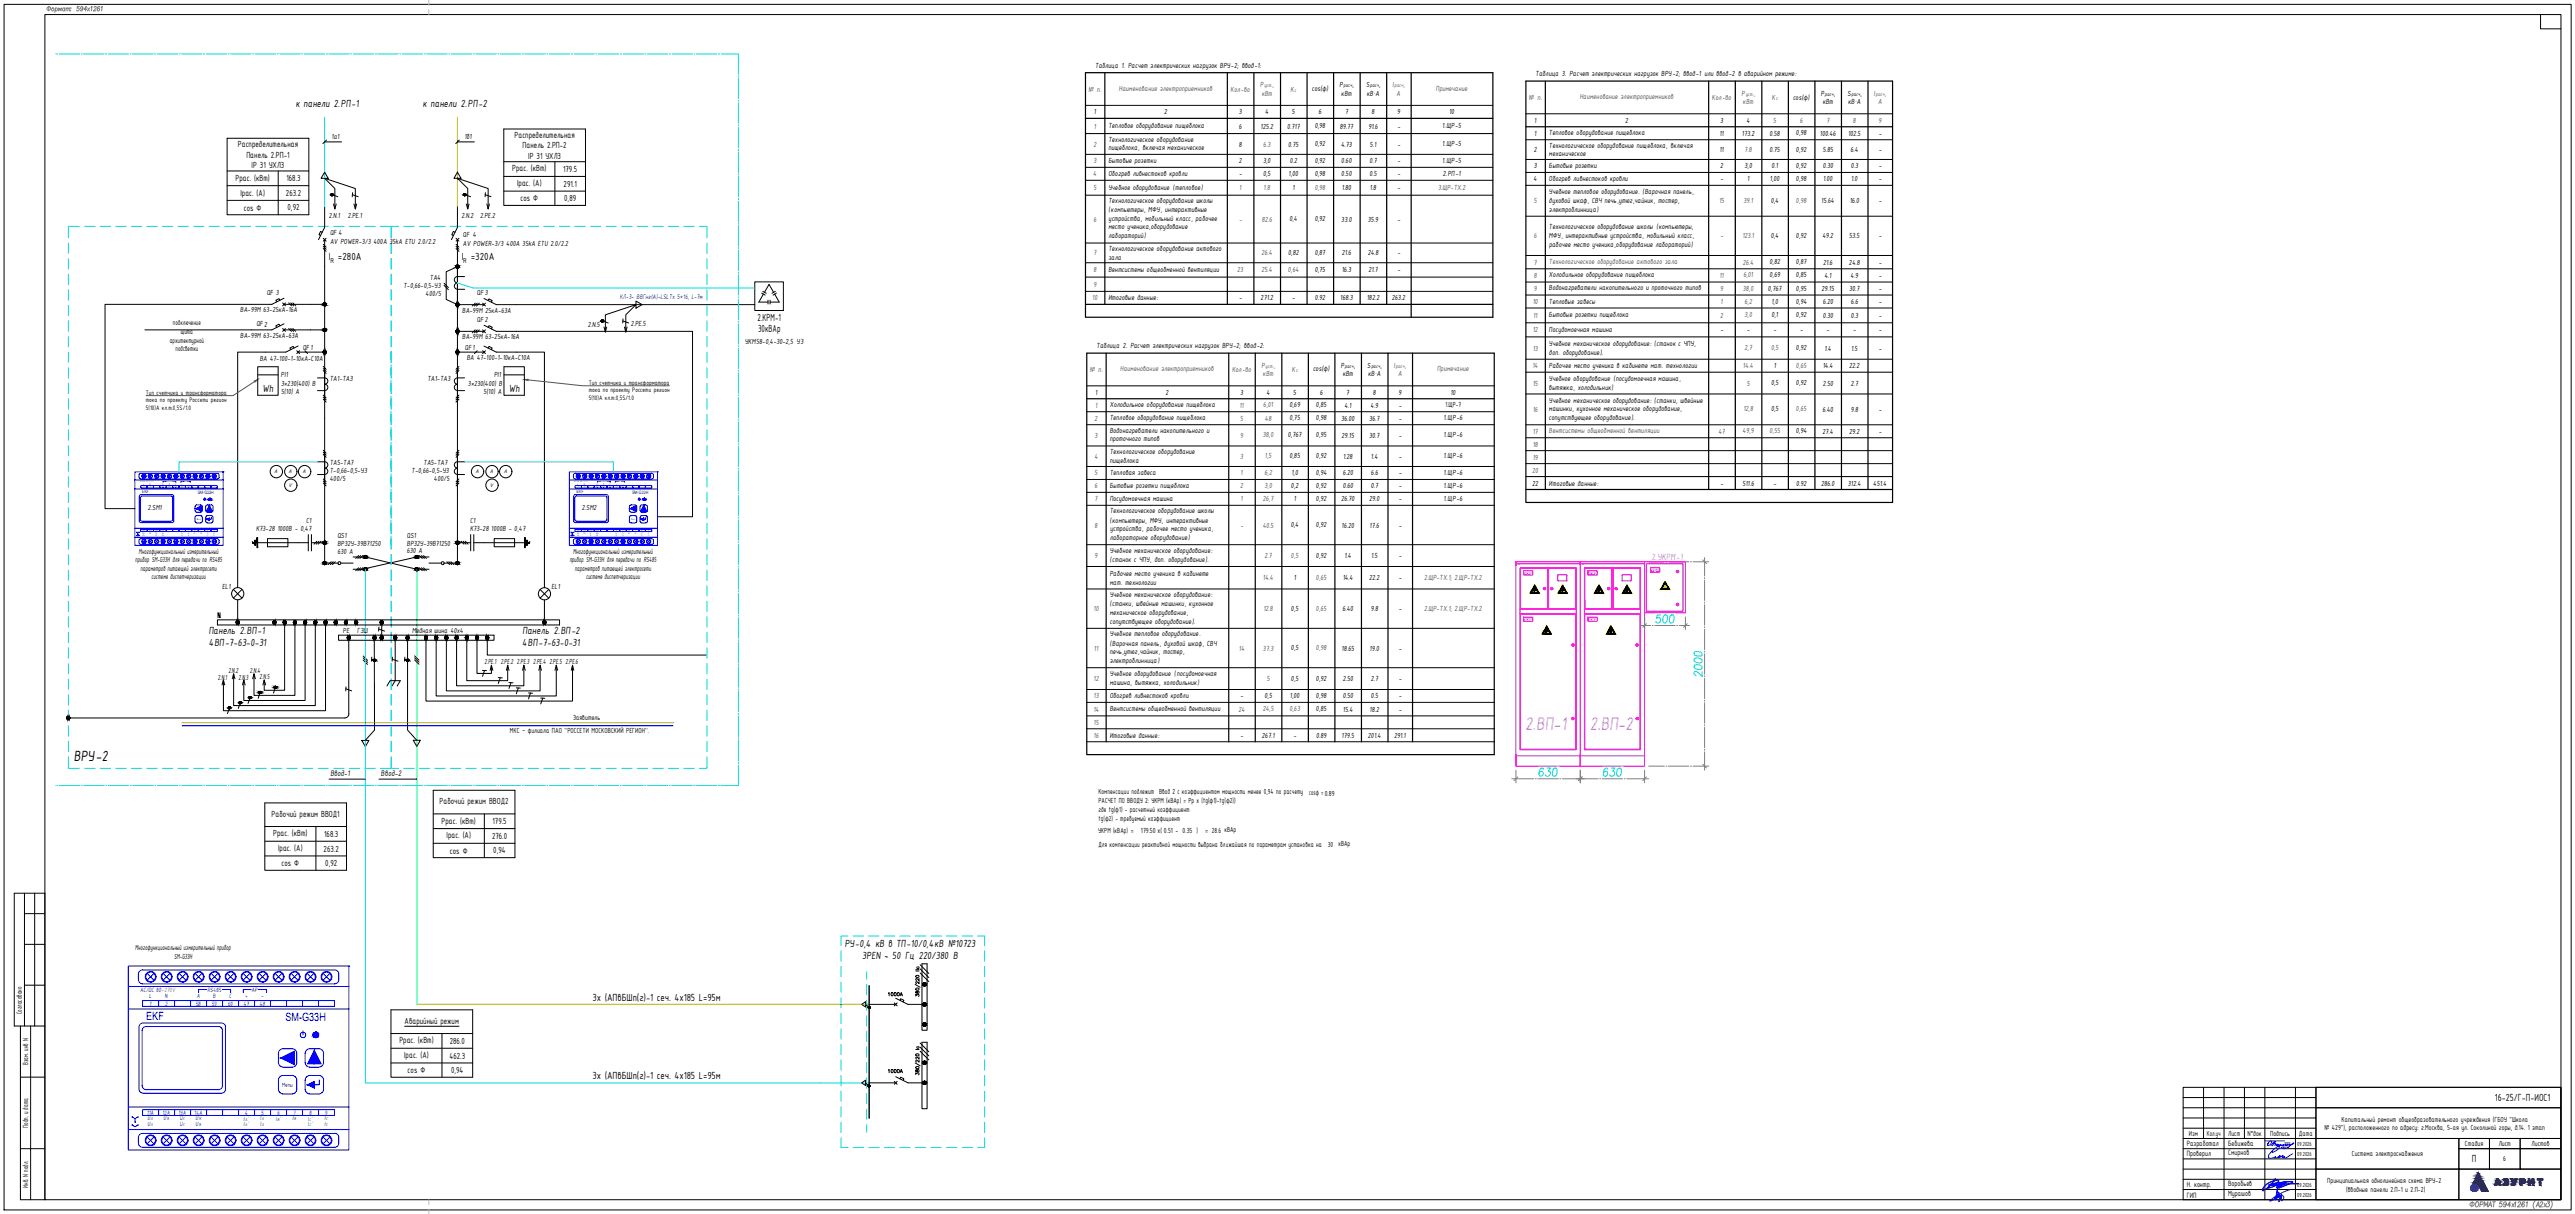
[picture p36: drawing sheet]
<svg xmlns="http://www.w3.org/2000/svg" width="1261mm" height="594mm" viewBox="0 0 1261 594" stroke-linecap="round" stroke-linejoin="round" font-family="sans-serif">
<defs><g id="words">
<g font-size="9.8" fill="#bf7fff">
<text x="747" y="357">2.ВП-1</text>
<text x="778" y="357">2.ВП-2</text>
</g>
<text font-size="7.8" x="36" y="372">ВРУ-2</text>
<g font-size="5.6" fill="#00f">
<text x="72" y="499">EKF</text>
<text x="140" y="499">SM-G33H</text>
</g>
<g font-size="5.5">
<text x="145" y="53">к панели 2.РП-1</text>
<text x="207" y="53">к панели 2.РП-2</text>
<text x="129" y="192">Wh</text>
<text x="249" y="192">Wh</text>
<text x="102" y="310">Панель 2.ВП-1</text>
<text x="256" y="310">Панель 2.ВП-2</text>
<text x="102" y="316">4ВП-7-63-0-31</text>
<text x="256" y="316">4ВП-7-63-0-31</text>
<text x="414" y="464">РУ-0,4 кВ в ТП-10/0,4кВ №10723</text>
<text x="422" y="469">3PEN ~ 50 Гц 220/380 В</text>
</g>
<g font-size="5.4">
<text x="161" y="127">I =280А</text>
<text x="226" y="127">I =320А</text>
<text x="371" y="157">2.КРМ-1</text>
<text x="371" y="163">30кВАр</text>
<text x="290" y="490">3х (АПвБШп(г)-1 сеч. 4х185 L=95м</text>
<text x="290" y="528">3х (АПвБШп(г)-1 сеч. 4х185 L=95м</text>
<text x="1222" y="539">16-25/Г-П-ИОС1</text>
<text x="1210" y="569">П</text>
</g>
<text font-size="4.9" fill="#bf7fff" x="809" y="274">2.УКРМ-1</text>
<g font-size="4.9">
<text x="434" y="489">1000А</text>
<text x="434" y="526">1000А</text>
</g>
<g font-size="4.7">
<text x="252" y="68">Распределительная</text>
<text x="116" y="72">Распределительная</text>
<text x="121" y="77">Панель 2.РП-1</text>
<text x="256" y="73">Панель 2.РП-2</text>
<text x="259" y="78">IP 31 УХЛ3</text>
<text x="123" y="82">IP 31 УХЛ3</text>
<text x="251" y="84">Ррас. (кВт)</text>
<text x="115" y="88">Ррас. (кВт)</text>
<text x="140" y="89">168.3</text>
<text x="276" y="84">179.5</text>
<text x="118" y="96">Iрас. (А)</text>
<text x="140" y="96">263.2</text>
<text x="253" y="91">Iрас. (А)</text>
<text x="276" y="91">291.1</text>
<text x="255" y="99">cos Ф</text>
<text x="276" y="98">0,89</text>
<text x="119" y="103">cos Ф</text>
<text x="141" y="103">0,92</text>
<text x="215" y="394">Рабочий режим ВВОД2</text>
<text x="133" y="400">Рабочий режим ВВОД1</text>
<text x="216" y="403">Ррас. (кВт)</text>
<text x="241" y="403">179.5</text>
<text x="134" y="409">Ррас. (кВт)</text>
<text x="159" y="410">168.3</text>
<text x="219" y="410">Iрас. (А)</text>
<text x="241" y="411">276.0</text>
<text x="136" y="416">Iрас. (А)</text>
<text x="158" y="417">263.2</text>
<text x="220" y="418">cos Ф</text>
<text x="242" y="417">0,94</text>
<text x="138" y="424">cos Ф</text>
<text x="159" y="424">0,92</text>
<text x="198" y="501">Аварийный режим</text>
<text x="196" y="511">Ррас. (кВт)</text>
<text x="220" y="511">286.0</text>
<text x="198" y="518">Iрас. (А)</text>
<text x="220" y="518">462.3</text>
<text x="200" y="525">cos Ф</text>
<text x="221" y="525">0,94</text>
</g>
<g font-size="4.3">
<text x="162" y="380">Ввод-1</text>
<text x="186" y="380">Ввод-2</text>
</g>
<g font-size="4">
<text x="1071" y="561">Разработал</text>
<text x="1091" y="561">Бебижева</text>
<text x="1071" y="566">Проверил</text>
<text x="1091" y="565">Смирнов</text>
<text x="1071" y="581">Н. контр.</text>
<text x="1091" y="580">Воробьев</text>
<text x="1071" y="586">ГИП</text>
<text x="1091" y="585">Мурашов</text>
</g>
<g font-size="3.9">
<text x="536" y="33">Таблица 1. Расчет электрических нагрузок ВРУ-2; ввод-1:</text>
<text x="752" y="37">Таблица 3. Расчет электрических нагрузок ВРУ-2; ввод-1 или ввод-2 в аварийном режиме:</text>
<text x="642" y="45">cos(φ)</text>
<text x="656" y="43">Р</text>
<text x="657" y="47">кВт</text>
<text x="662" y="43">,</text>
<text x="669" y="43">S</text>
<text x="669" y="47">кВ·А</text>
<text x="675" y="43">,</text>
<text x="892" y="47">Р</text>
<text x="898" y="47">,</text>
<text x="905" y="47">S</text>
<text x="911" y="47">,</text>
<text x="878" y="49">cos(φ)</text>
<text x="892" y="51">кВт</text>
<text x="905" y="51">кВ·А</text>
<text x="536" y="56">1</text>
<text x="570" y="56">2</text>
<text x="607" y="56">3</text>
<text x="619" y="56">4</text>
<text x="633" y="56">5</text>
<text x="646" y="56">6</text>
<text x="659" y="56">7</text>
<text x="672" y="56">8</text>
<text x="684" y="56">9</text>
<text x="710" y="56">10</text>
<text x="543" y="63">Тепловое оборудование пищеблока</text>
<text x="607" y="63">6</text>
<text x="617" y="63">125.2</text>
<text x="630" y="63">0.717</text>
<text x="644" y="63">0,98</text>
<text x="656" y="63">89.77</text>
<text x="670" y="63">91.6</text>
<text x="684" y="63">-</text>
<text x="706" y="63">1.ЩР-5</text>
<text x="751" y="60">1</text>
<text x="796" y="60">2</text>
<text x="842" y="60">3</text>
<text x="855" y="60">4</text>
<text x="162" y="68">1а1</text>
<text x="227" y="68">1б1</text>
<text x="543" y="69">Технологическое оборудование</text>
<text x="607" y="72">8</text>
<text x="631" y="72">0.75</text>
<text x="644" y="71">0,92</text>
<text x="657" y="72">4.73</text>
<text x="671" y="72">5.1</text>
<text x="684" y="72">-</text>
<text x="706" y="71">1.ЩР-5</text>
<text x="751" y="66">1</text>
<text x="758" y="66">Тепловое оборудование пищеблока</text>
<text x="842" y="66">11</text>
<text x="853" y="66">173.2</text>
<text x="866" y="66">0.58</text>
<text x="879" y="66">0,98</text>
<text x="891" y="66">100.46</text>
<text x="905" y="66">102.5</text>
<text x="920" y="66">-</text>
<text x="543" y="74">пищеблока, включая механическое</text>
<text x="751" y="74">2</text>
<text x="758" y="72">Технологическое оборудование пищеблока, включая</text>
<text x="758" y="77">механическое</text>
<text x="842" y="74">11</text>
<text x="866" y="74">0.75</text>
<text x="879" y="74">0,92</text>
<text x="892" y="74">5.85</text>
<text x="906" y="74">6.4</text>
<text x="920" y="74">-</text>
<text x="543" y="80">Бытовые розетки</text>
<text x="607" y="80">2</text>
<text x="618" y="80">3,0</text>
<text x="632" y="80">0.2</text>
<text x="644" y="80">0,92</text>
<text x="657" y="80">0.60</text>
<text x="671" y="80">0.7</text>
<text x="684" y="80">-</text>
<text x="706" y="80">1.ЩР-5</text>
<text x="751" y="82">3</text>
<text x="758" y="82">Бытовые розетки</text>
<text x="842" y="82">2</text>
<text x="854" y="82">3,0</text>
<text x="867" y="82">0.1</text>
<text x="879" y="82">0,92</text>
<text x="892" y="82">0.30</text>
<text x="906" y="82">0.3</text>
<text x="920" y="82">-</text>
<text x="543" y="86">Обогрев ливнестоков кровли</text>
<text x="607" y="86">-</text>
<text x="618" y="86">0,5</text>
<text x="631" y="86">1,00</text>
<text x="644" y="86">0,98</text>
<text x="657" y="86">0.50</text>
<text x="671" y="86">0.5</text>
<text x="684" y="86">-</text>
<text x="707" y="86">2.РП-1</text>
<text x="751" y="89">4</text>
<text x="758" y="88">Обогрев ливнестоков кровли</text>
<text x="842" y="89">-</text>
<text x="855" y="89">1</text>
<text x="867" y="89">1,00</text>
<text x="879" y="89">0,98</text>
<text x="893" y="89">1.00</text>
<text x="906" y="89">1.0</text>
<text x="920" y="89">-</text>
<text x="543" y="93">Учебное оборудование (тепловое)</text>
<text x="633" y="93">1</text>
<text x="657" y="93">1.80</text>
<text x="671" y="93">1.8</text>
<text x="684" y="93">-</text>
<text x="758" y="95">Учебное тепловое оборудование. (Варочная панель,</text>
<text x="543" y="99">Технологическое оборудование школы</text>
<text x="758" y="99">духовой шкаф, СВЧ печь,утюг,чайник, тостер,</text>
<text x="867" y="99">0,4</text>
<text x="892" y="99">15.64</text>
<text x="906" y="99">16.0</text>
<text x="920" y="99">-</text>
<text x="161" y="107">2.N.1</text>
<text x="170" y="107">2.PE.1</text>
<text x="226" y="107">2.N.2</text>
<text x="235" y="107">2.PE.2</text>
<text x="543" y="104">(компьютеры, МФУ, интерактивные</text>
<text x="758" y="104">электроблинница)</text>
<text x="543" y="112">место ученика,оборудование</text>
<text x="543" y="108">устройства, мобильный класс, рабочее</text>
<text x="631" y="108">0,4</text>
<text x="644" y="108">0,92</text>
<text x="657" y="108">33.0</text>
<text x="670" y="108">35.9</text>
<text x="684" y="108">-</text>
<text x="758" y="112">Технологическое оборудование школы (компьютеры,</text>
<text x="162" y="115">QF 4</text>
<text x="162" y="119">AV POWER-3/3 400А 35kA EТU 2.0/2.2</text>
<text x="227" y="116">QF 4</text>
<text x="543" y="117">лабораторий)</text>
<text x="758" y="116">МФУ, интерактивные устройства, мобильный класс,</text>
<text x="867" y="116">0,4</text>
<text x="879" y="116">0,92</text>
<text x="892" y="117">49.2</text>
<text x="905" y="117">53.5</text>
<text x="920" y="117">-</text>
<text x="227" y="120">AV POWER-3/3 400А 35kA EТU 2.0/2.2</text>
<text x="543" y="123">Технологическое оборудование актового</text>
<text x="631" y="125">0,82</text>
<text x="644" y="125">0,87</text>
<text x="657" y="125">21.6</text>
<text x="670" y="125">24.8</text>
<text x="684" y="125">-</text>
<text x="759" y="121">рабочее место ученика,оборудование лабораторий)</text>
<text x="543" y="127">зала</text>
<text x="866" y="129">0,82</text>
<text x="879" y="129">0,87</text>
<text x="893" y="130">21.6</text>
<text x="905" y="130">24.8</text>
<text x="920" y="130">-</text>
<text x="211" y="137">TA4</text>
<text x="543" y="133">Вентсистемы общеобменной вентиляции</text>
<text x="644" y="133">0,75</text>
<text x="657" y="133">16.3</text>
<text x="670" y="133">21.7</text>
<text x="684" y="133">-</text>
<text x="758" y="136">Холодильное оборудование пищеблока</text>
<text x="866" y="136">0,69</text>
<text x="879" y="136">0,85</text>
<text x="893" y="136">4.1</text>
<text x="906" y="136">4.9</text>
<text x="920" y="136">-</text>
<text x="198" y="141">Т-0,66-0,5-У3</text>
<text x="758" y="142">Водонагреватели накопительного и проточного типов</text>
<text x="866" y="142">0,767</text>
<text x="879" y="142">0,95</text>
<text x="892" y="142">29.15</text>
<text x="905" y="142">30.7</text>
<text x="920" y="142">-</text>
<text x="131" y="144">QF 3</text>
<text x="208" y="145">400/5</text>
<text x="234" y="145">QF 3</text>
<text x="543" y="147">Итоговые данные:</text>
<text x="607" y="147">-</text>
<text x="617" y="147">271.2</text>
<text x="633" y="147">-</text>
<text x="644" y="147">0.92</text>
<text x="656" y="147">168.3</text>
<text x="669" y="147">182.2</text>
<text x="682" y="147">263.2</text>
<text x="758" y="149">Тепловые завесы</text>
<text x="867" y="149">1,0</text>
<text x="879" y="149">0,94</text>
<text x="892" y="149">6.20</text>
<text x="906" y="149">6.6</text>
<text x="920" y="149">-</text>
<text x="118" y="153">ВА-99М 63-25кА-16А</text>
<text x="226" y="153">ВА-99М 25кА-63А</text>
<text x="758" y="155">Бытовые розетки пищеблока</text>
<text x="867" y="155">0,1</text>
<text x="879" y="155">0,92</text>
<text x="892" y="156">0.30</text>
<text x="906" y="156">0.3</text>
<text x="920" y="156">-</text>
<text x="85" y="159">подключение</text>
<text x="126" y="160">QF 2</text>
<text x="234" y="158">QF 2</text>
<text x="288" y="160">2.N.5</text>
<text x="309" y="159">2.PE.5</text>
<text x="83" y="168">архитектурной</text>
<text x="89" y="163">щита</text>
<text x="118" y="165">ВА-99М 63-25кА-63А</text>
<text x="226" y="166">ВА-99М 63-25кА-16А</text>
<text x="758" y="162">Посудомоечная машина</text>
<text x="842" y="163">-</text>
<text x="855" y="163">-</text>
<text x="868" y="163">-</text>
<text x="881" y="163">-</text>
<text x="894" y="163">-</text>
<text x="907" y="163">-</text>
<text x="920" y="163">-</text>
<text x="86" y="172">подсветки</text>
<text x="148" y="171">QF1</text>
<text x="228" y="171">QF1</text>
<text x="365" y="168">УКМ58-0,4-30-2,5 У3</text>
<text x="537" y="171">Таблица 2. Расчет электрических нагрузок ВРУ-2; ввод-2:</text>
<text x="758" y="169">Учебное механическое оборудование: (станок с ЧПУ,</text>
<text x="758" y="174">доп. оборудование).</text>
<text x="879" y="171">0,92</text>
<text x="893" y="172">1.4</text>
<text x="906" y="172">1.5</text>
<text x="920" y="172">-</text>
<text x="127" y="177">ВА 47-100-1-10кА-C10А</text>
<text x="229" y="176">ВА 47-100-1-10кА-C10А</text>
<text x="657" y="180">Р</text>
<text x="663" y="180">,</text>
<text x="670" y="180">S</text>
<text x="676" y="180">,</text>
<text x="758" y="180">Рабочее место ученика в кабинете мат. технологии</text>
<text x="138" y="185">PI1</text>
<text x="242" y="185">PI1</text>
<text x="643" y="182">cos(φ)</text>
<text x="657" y="184">кВт</text>
<text x="670" y="184">кВ·А</text>
<text x="868" y="180">1</text>
<text x="892" y="180">14.4</text>
<text x="905" y="180">22.2</text>
<text x="138" y="189">3×230(400) В</text>
<text x="162" y="187">TA1-TA3</text>
<text x="209" y="187">TA1-TA3</text>
<text x="229" y="189">3×230(400) В</text>
<text x="758" y="186">Учебное оборудование (посудомоечная машина,</text>
<text x="758" y="191">вытяжка, холодильник)</text>
<text x="867" y="188">0,5</text>
<text x="879" y="188">0,92</text>
<text x="892" y="189">2.50</text>
<text x="906" y="189">2.7</text>
<text x="138" y="193">5(10) A</text>
<text x="237" y="193">5(10) A</text>
<text x="536" y="193">1</text>
<text x="571" y="193">2</text>
<text x="607" y="193">3</text>
<text x="620" y="193">4</text>
<text x="633" y="193">5</text>
<text x="646" y="193">6</text>
<text x="659" y="193">7</text>
<text x="672" y="193">8</text>
<text x="685" y="193">9</text>
<text x="710" y="193">10</text>
<text x="758" y="197">Учебное механическое оборудование: (станки, швейные</text>
<text x="543" y="199">Холодильное оборудование пищеблока</text>
<text x="631" y="199">0,69</text>
<text x="644" y="199">0,85</text>
<text x="658" y="200">4.1</text>
<text x="671" y="200">4.9</text>
<text x="685" y="200">-</text>
<text x="708" y="199">1.ЩР-7</text>
<text x="758" y="201">машинки, кухонное механическое оборудование,</text>
<text x="867" y="201">0,5</text>
<text x="892" y="202">6.40</text>
<text x="906" y="202">9.8</text>
<text x="920" y="202">-</text>
<text x="543" y="206">Тепловое оборудование пищеблока</text>
<text x="631" y="206">0,75</text>
<text x="644" y="206">0,98</text>
<text x="657" y="206">36.00</text>
<text x="670" y="206">36.7</text>
<text x="685" y="206">-</text>
<text x="707" y="206">1.ЩР-6</text>
<text x="758" y="206">сопутствующее оборудование).</text>
<text x="543" y="212">Водонагреватели накопительного и</text>
<text x="543" y="216">проточного типов</text>
<text x="631" y="214">0,767</text>
<text x="644" y="214">0,95</text>
<text x="657" y="214">29.15</text>
<text x="670" y="214">30.7</text>
<text x="685" y="214">-</text>
<text x="707" y="214">1.ЩР-6</text>
<text x="879" y="212">0,94</text>
<text x="892" y="212">27.4</text>
<text x="905" y="212">29.2</text>
<text x="920" y="212">-</text>
<text x="162" y="228">TA5-TA7</text>
<text x="207" y="228">TA5-TA7</text>
<text x="543" y="222">Технологическое оборудование</text>
<text x="543" y="226">пищеблока</text>
<text x="631" y="224">0,85</text>
<text x="644" y="224">0,92</text>
<text x="658" y="225">1.28</text>
<text x="671" y="225">1.4</text>
<text x="685" y="225">-</text>
<text x="707" y="224">1.ЩР-6</text>
<text x="162" y="232">Т-0,66-0,5-У3</text>
<text x="202" y="232">Т-0,66-0,5-У3</text>
<text x="543" y="233">Тепловая завеса</text>
<text x="632" y="232">1,0</text>
<text x="644" y="232">0,94</text>
<text x="657" y="233">6.20</text>
<text x="671" y="233">6.6</text>
<text x="685" y="233">-</text>
<text x="707" y="232">1.ЩР-6</text>
<text x="162" y="235">400/5</text>
<text x="212" y="235">400/5</text>
<text x="543" y="239">Бытовые розетки пищеблока</text>
<text x="632" y="239">0,2</text>
<text x="644" y="239">0,92</text>
<text x="657" y="239">0.60</text>
<text x="671" y="239">0.7</text>
<text x="685" y="239">-</text>
<text x="707" y="239">1.ЩР-6</text>
<text x="750" y="238">22</text>
<text x="758" y="238">Итоговые данные:</text>
<text x="842" y="238">-</text>
<text x="853" y="238">511.6</text>
<text x="868" y="238">-</text>
<text x="879" y="238">0.92</text>
<text x="892" y="238">286.0</text>
<text x="905" y="238">312.4</text>
<text x="917" y="238">451.4</text>
<text x="543" y="245">Посудомоечная машина</text>
<text x="633" y="245">1</text>
<text x="644" y="245">0,92</text>
<text x="657" y="245">26.70</text>
<text x="670" y="245">29.0</text>
<text x="685" y="245">-</text>
<text x="707" y="245">1.ЩР-6</text>
<text x="72" y="250">2.SM1</text>
<text x="285" y="250">2.SM2</text>
<text x="543" y="251">Технологическое оборудование школы</text>
<text x="150" y="256">C1</text>
<text x="230" y="256">C1</text>
<text x="543" y="256">(компьютеры, МФУ, интерактивные</text>
<text x="632" y="258">0,4</text>
<text x="644" y="258">0,92</text>
<text x="125" y="260">К73-28 1000В - 0,47</text>
<text x="165" y="263">QS1</text>
<text x="199" y="263">QS1</text>
<text x="230" y="260">К73-28 1000В - 0,47</text>
<text x="544" y="260">устройства, рабочее место ученика,</text>
<text x="657" y="258">16.20</text>
<text x="671" y="258">17.6</text>
<text x="685" y="258">-</text>
<text x="165" y="267">ВР32У-39В71250</text>
<text x="199" y="267">ВР32У-39В71250</text>
<text x="543" y="264">лабораторное оборудование)</text>
<text x="66" y="275">прибор SM-G33H для передачи по RS485</text>
<text x="68" y="271">Многофункциональный измерительный</text>
<text x="165" y="271">630 А</text>
<text x="199" y="271">630 А</text>
<text x="279" y="275">прибор SM-G33H для передачи по RS485</text>
<text x="281" y="271">Многофункциональный измерительный</text>
<text x="543" y="271">Учебное механическое оборудование:</text>
<text x="543" y="275">(станок с ЧПУ, доп. оборудование).</text>
<text x="644" y="273">0,92</text>
<text x="658" y="273">1.4</text>
<text x="671" y="273">1.5</text>
<text x="685" y="273">-</text>
<text x="69" y="279">параметров питающей электросети</text>
<text x="281" y="279">параметров питающей электросети</text>
<text x="543" y="282">Рабочее место ученика в кабинете</text>
<text x="74" y="284">системе диспетчеризации</text>
<text x="287" y="284">системе диспетчеризации</text>
<text x="543" y="286">мат. технологии</text>
<text x="633" y="284">1</text>
<text x="657" y="284">14.4</text>
<text x="670" y="284">22.2</text>
<text x="685" y="284">-</text>
<text x="109" y="288">EL1</text>
<text x="270" y="288">EL1</text>
<text x="543" y="292">Учебное механическое оборудование:</text>
<text x="543" y="297">(станки, швейные машинки, кухонное</text>
<text x="632" y="299">0,5</text>
<text x="657" y="299">6.40</text>
<text x="671" y="299">9.8</text>
<text x="685" y="299">-</text>
<text x="543" y="301">механическое оборудование,</text>
<text x="543" y="305">сопутствующее оборудование).</text>
<text x="168" y="310">PE</text>
<text x="175" y="310">ГЗШ</text>
<text x="202" y="310">Медная шина 40х4</text>
<text x="543" y="311">Учебное тепловое оборудование.</text>
<text x="543" y="316">(Варочная панель, духовой шкаф, СВЧ</text>
<text x="543" y="320">печь,утюг,чайник, тостер,</text>
<text x="632" y="318">0,5</text>
<text x="657" y="318">18.65</text>
<text x="671" y="318">19.0</text>
<text x="685" y="318">-</text>
<text x="112" y="329">2.N.2</text>
<text x="122" y="329">2.N.4</text>
<text x="237" y="325">2.PE.1</text>
<text x="245" y="325">2.PE.2</text>
<text x="253" y="325">2.PE.3</text>
<text x="261" y="325">2.PE.4</text>
<text x="269" y="325">2.PE.5</text>
<text x="277" y="325">2.PE.6</text>
<text x="543" y="324">электроблинница)</text>
<text x="107" y="333">2.N.1</text>
<text x="117" y="333">2.N.3</text>
<text x="127" y="333">2.N.5</text>
<text x="543" y="331">Учебное оборудование (посудомоечная</text>
<text x="543" y="335">машина, вытяжка, холодильник)</text>
<text x="632" y="333">0,5</text>
<text x="644" y="333">0,92</text>
<text x="657" y="333">2.50</text>
<text x="671" y="333">2.7</text>
<text x="685" y="333">-</text>
<text x="543" y="341">Обогрев ливнестоков кровли</text>
<text x="607" y="342">-</text>
<text x="619" y="342">0,5</text>
<text x="632" y="342">1,00</text>
<text x="644" y="342">0,98</text>
<text x="657" y="342">0.50</text>
<text x="671" y="342">0.5</text>
<text x="685" y="342">-</text>
<text x="281" y="352">Заявитель</text>
<text x="543" y="348">Вентсистемы общеобменной вентиляции</text>
<text x="644" y="348">0,85</text>
<text x="658" y="348">15.4</text>
<text x="671" y="348">18.2</text>
<text x="685" y="348">-</text>
<text x="250" y="359">МКС – филиала ПАО ‘‘РОССЕТИ МОСКОВСКИЙ РЕГИОН’’.</text>
<text x="543" y="361">Итоговые данные:</text>
<text x="607" y="361">-</text>
<text x="618" y="361">267.1</text>
<text x="633" y="361">-</text>
<text x="644" y="361">0.89</text>
<text x="657" y="361">179.5</text>
<text x="670" y="361">201.4</text>
<text x="683" y="361">291.1</text>
<text x="538" y="389">Компенсации подлежит Ввод 2 с коэффициентом мощности менее 0,94 по расчету</text>
<text x="641" y="389">cosφ =0.89</text>
<text x="538" y="393">РАСЧЕТ ПО ВВОДУ 2: УКРМ (кВАр) = Pр х (tg(φ1)-tg(φ2))</text>
<text x="538" y="397">где tg(φ1) - расчетный коэффициент</text>
<text x="538" y="402">tg(φ2) - требуемый коэффициент</text>
<text x="538" y="407">УКРМ (кВАр) =</text>
<text x="559" y="408">179.50 х( 0.51 - 0.35 )</text>
<text x="590" y="408">= 28.6 кВАр</text>
<text x="538" y="414">Для компенсации реактивной мощности выбрана ближайшая по параметрам установка на</text>
<text x="650" y="414">30 кВАр</text>
<text x="66" y="465">Многофункциональный измерительный прибор</text>
<text x="85" y="469">SM-G33H</text>
<text x="11" y="496" transform="rotate(-90 11 496)">Согласовано</text>
<text x="14" y="521" transform="rotate(-90 14 521)">Взам. инв N</text>
<text x="14" y="552" transform="rotate(-90 14 552)">Подп. и дата</text>
<text x="1147" y="549">Капитальный ремонт общеобразовательного учреждения (ГБОУ &quot;Школа</text>
<text x="1072" y="556">Изм</text>
<text x="1081" y="556">Кол.уч</text>
<text x="1091" y="556">Лист</text>
<text x="1100" y="556">N°док</text>
<text x="1112" y="556">Подпись</text>
<text x="1126" y="556">Дата</text>
<text x="1138" y="553">№ 429&quot;), расположенного по адресу: г.Москва, 5-ая ул. Соколиной горы, д.14. 1 этап</text>
<text x="1207" y="561">Стадия</text>
<text x="1223" y="561">Лист</text>
<text x="1240" y="561">Листов</text>
<text x="1152" y="565">Система электроснабжения</text>
<text x="1226" y="568">6</text>
<text x="14" y="581" transform="rotate(-90 14 581)">Инв. N подл.</text>
<text x="1140" y="579">Принципиальная однолинейная схема ВРУ-2</text>
<text x="1149" y="583">(вводные панели 2.П-1 и 2.П-2)</text>
</g>
<g font-size="3.9" fill="#545454">
<text x="533" y="45">№ п.</text>
<text x="548" y="44">Наименование электроприемников</text>
<text x="603" y="45">Кол-во</text>
<text x="617" y="43">Р</text>
<text x="618" y="47">кВт</text>
<text x="623" y="43">,</text>
<text x="632" y="45">К</text>
<text x="682" y="43">I</text>
<text x="684" y="47">А</text>
<text x="687" y="43">,</text>
<text x="703" y="44">Примечание</text>
<text x="853" y="47">Р</text>
<text x="859" y="47">,</text>
<text x="918" y="47">I</text>
<text x="923" y="47">,</text>
<text x="749" y="49">№ п.</text>
<text x="774" y="49">Наименование электроприемников</text>
<text x="838" y="49">Кол-во</text>
<text x="853" y="51">кВт</text>
<text x="868" y="49">К</text>
<text x="920" y="51">А</text>
<text x="536" y="63">1</text>
<text x="868" y="60">5</text>
<text x="881" y="60">6</text>
<text x="894" y="60">7</text>
<text x="907" y="60">8</text>
<text x="920" y="60">9</text>
<text x="535" y="72">2</text>
<text x="619" y="72">6.3</text>
<text x="854" y="74">7.8</text>
<text x="535" y="80">3</text>
<text x="535" y="86">4</text>
<text x="535" y="93">5</text>
<text x="607" y="93">1</text>
<text x="619" y="93">1.8</text>
<text x="644" y="93">0,98</text>
<text x="704" y="93">3.ЩР-ТХ.2</text>
<text x="751" y="99">5</text>
<text x="842" y="99">15</text>
<text x="854" y="99">39.1</text>
<text x="879" y="99">0,98</text>
<text x="535" y="108">6</text>
<text x="607" y="108">-</text>
<text x="618" y="108">82.6</text>
<text x="751" y="117">6</text>
<text x="842" y="117">-</text>
<text x="853" y="117">123.1</text>
<text x="535" y="125">7</text>
<text x="618" y="125">26.4</text>
<text x="751" y="130">7</text>
<text x="758" y="129">Технологическое оборудование актового зала</text>
<text x="853" y="130">26.4</text>
<text x="535" y="133">8</text>
<text x="606" y="133">23</text>
<text x="618" y="133">25.4</text>
<text x="631" y="133">0,64</text>
<text x="751" y="136">8</text>
<text x="842" y="136">11</text>
<text x="854" y="136">6,01</text>
<text x="535" y="140">9</text>
<text x="751" y="142">9</text>
<text x="842" y="142">9</text>
<text x="853" y="142">38,0</text>
<text x="535" y="147">10</text>
<text x="750" y="149">10</text>
<text x="842" y="149">1</text>
<text x="854" y="149">6,2</text>
<text x="751" y="156">11</text>
<text x="842" y="156">2</text>
<text x="854" y="155">3,0</text>
<text x="750" y="163">12</text>
<text x="750" y="172">13</text>
<text x="854" y="171">2,7</text>
<text x="867" y="171">0,5</text>
<text x="618" y="180">Р</text>
<text x="624" y="180">,</text>
<text x="683" y="180">I</text>
<text x="688" y="180">,</text>
<text x="879" y="180">0,65</text>
<text x="534" y="182">№ п.</text>
<text x="549" y="182">Наименование электроприемников</text>
<text x="603" y="182">Кол-во</text>
<text x="618" y="184">кВт</text>
<text x="633" y="182">К</text>
<text x="685" y="184">А</text>
<text x="704" y="182">Примечание</text>
<text x="750" y="180">14</text>
<text x="853" y="180">14.4</text>
<text x="750" y="189">15</text>
<text x="855" y="189">5</text>
<text x="536" y="200">1</text>
<text x="607" y="200">11</text>
<text x="619" y="199">6,01</text>
<text x="750" y="202">16</text>
<text x="854" y="201">12,8</text>
<text x="879" y="201">0,65</text>
<text x="536" y="206">2</text>
<text x="607" y="206">5</text>
<text x="619" y="206">48</text>
<text x="536" y="214">3</text>
<text x="607" y="214">9</text>
<text x="618" y="214">38,0</text>
<text x="750" y="212">17</text>
<text x="758" y="212">Вентсистемы общеобменной вентиляции</text>
<text x="841" y="212">47</text>
<text x="853" y="212">49,9</text>
<text x="866" y="212">0,55</text>
<text x="750" y="219">18</text>
<text x="536" y="225">4</text>
<text x="607" y="225">3</text>
<text x="619" y="224">1,5</text>
<text x="750" y="225">19</text>
<text x="536" y="233">5</text>
<text x="607" y="233">1</text>
<text x="619" y="232">6,2</text>
<text x="750" y="231">20</text>
<text x="536" y="239">6</text>
<text x="607" y="239">2</text>
<text x="619" y="239">3,0</text>
<text x="536" y="245">7</text>
<text x="607" y="245">1</text>
<text x="618" y="245">26,7</text>
<text x="536" y="258">8</text>
<text x="607" y="258">-</text>
<text x="618" y="258">40.5</text>
<text x="536" y="273">9</text>
<text x="619" y="273">2.7</text>
<text x="632" y="273">0,5</text>
<text x="618" y="284">14.4</text>
<text x="644" y="284">0,65</text>
<text x="697" y="284">2.ЩР-ТХ.1; 2.ЩР-ТХ.2</text>
<text x="535" y="299">10</text>
<text x="619" y="299">12.8</text>
<text x="644" y="299">0,65</text>
<text x="697" y="299">2.ЩР-ТХ.1; 2.ЩР-ТХ.2</text>
<text x="536" y="318">11</text>
<text x="607" y="318">14</text>
<text x="618" y="318">37.3</text>
<text x="644" y="318">0,98</text>
<text x="535" y="333">12</text>
<text x="620" y="333">5</text>
<text x="535" y="342">13</text>
<text x="535" y="348">14</text>
<text x="606" y="348">24</text>
<text x="618" y="348">24,5</text>
<text x="631" y="348">0,63</text>
<text x="535" y="355">15</text>
<text x="535" y="361">16</text>
</g>
<g font-size="3.8">
<text x="162" y="129">R</text>
<text x="227" y="129">R</text>
</g>
<text font-size="3.5" fill="#00f" x="303" y="146">КЛ-3- ВВГнг(А)-LSLTx 5*16, L-7м</text>
<g font-size="3.4">
<text x="288" y="188">Тип счетчика и трансформатора</text>
<text x="71" y="193">Тип счетчика и трансформатора</text>
<text x="71" y="197">тока по проекту Россети регион</text>
<text x="288" y="192">тока по проекту Россети регион</text>
<text x="288" y="196">5(10)А кл.т.0,5S/1.0</text>
<text x="71" y="201">5(10)А кл.т.0,5S/1.0</text>
</g>
<g font-size="3.3" fill="#00f">
<text x="69" y="485">AC/DC 80~270V</text>
<text x="102" y="485">RS485</text>
<text x="123" y="485">AP</text>
<text x="73" y="488">L</text>
<text x="81" y="488">N</text>
<text x="96" y="488">A</text>
<text x="104" y="488">B</text>
<text x="112" y="488">C</text>
<text x="120" y="488">+</text>
<text x="128" y="488">-</text>
<text x="73" y="492">1</text>
<text x="81" y="492">2</text>
<text x="96" y="492">58</text>
<text x="104" y="492">59</text>
<text x="112" y="492">60</text>
<text x="119" y="492">47</text>
<text x="127" y="492">48</text>
<text x="138" y="532">Menu</text>
<text x="72" y="545">11A</text>
<text x="80" y="545">12A</text>
<text x="87" y="545">13A</text>
<text x="95" y="545">14A</text>
<text x="120" y="545">4</text>
<text x="128" y="545">5</text>
<text x="136" y="545">6</text>
<text x="143" y="545">7</text>
<text x="151" y="545">8</text>
<text x="159" y="545">9</text>
<text x="72" y="548">U</text>
<text x="72" y="551">U</text>
<text x="80" y="548">U</text>
<text x="88" y="548">U</text>
<text x="88" y="551">U</text>
<text x="96" y="548">U</text>
<text x="96" y="551">U</text>
<text x="119" y="548">I '</text>
<text x="119" y="551">I '</text>
<text x="127" y="548">I</text>
<text x="127" y="551">I</text>
<text x="135" y="548">I '</text>
<text x="143" y="548">I</text>
<text x="151" y="548">I '</text>
<text x="151" y="551">I '</text>
<text x="159" y="548">I</text>
<text x="159" y="551">I</text>
</g>
<g font-size="3.1">
<text x="1125" y="561">09.2026</text>
<text x="1125" y="566">09.2026</text>
<text x="1125" y="581">09.2026</text>
<text x="1125" y="586">09.2026</text>
</g>
<g font-size="2.9">
<text x="134" y="232">A</text>
<text x="141" y="232">A</text>
<text x="148" y="232">A</text>
<text x="233" y="232">A</text>
<text x="240" y="232">A</text>
<text x="247" y="232">A</text>
<text x="141" y="238">V</text>
<text x="240" y="238">V</text>
</g>
<g font-size="2.8" fill="#545454">
<text x="619" y="43">уст.</text>
<text x="634" y="45">с</text>
<text x="683" y="43">расч</text>
<text x="855" y="47">уст.</text>
<text x="919" y="47">расч</text>
<text x="870" y="49">с</text>
<text x="620" y="180">уст.</text>
<text x="683" y="180">расч</text>
<text x="635" y="182">с</text>
</g>
<g font-size="2.8">
<text x="658" y="43">расч</text>
<text x="671" y="43">расч</text>
<text x="894" y="47">расч</text>
<text x="907" y="47">расч</text>
<text x="659" y="180">расч</text>
<text x="672" y="180">расч</text>
</g>
<g font-size="2.3" fill="#00f">
<text x="74" y="548">A</text>
<text x="74" y="551">A</text>
<text x="82" y="548">B</text>
<text x="90" y="548">C</text>
<text x="90" y="551">C</text>
<text x="97" y="548">N</text>
<text x="97" y="551">B</text>
<text x="120" y="548">A</text>
<text x="120" y="551">A</text>
<text x="128" y="548">A</text>
<text x="128" y="551">A</text>
<text x="136" y="548">B</text>
<text x="144" y="548">B</text>
<text x="152" y="548">C</text>
<text x="152" y="551">C</text>
<text x="160" y="548">C</text>
<text x="160" y="551">C</text>
</g>
<g font-size="2.2" fill="#00f">
<text x="70" y="241">EKF</text>
<text x="97" y="242">SM-G33H</text>
<text x="282" y="241">EKF</text>
<text x="310" y="242">SM-G33H</text>
</g>
<g font-size="2.1" fill="#f0f">
<text x="746" y="281">EKF</text>
<text x="778" y="281">EKF</text>
<text x="808" y="280">КРМ</text>
<text x="746" y="304">EKF</text>
<text x="778" y="304">EKF</text>
</g>
<g font-size="1.3" fill="#00f">
<text x="68" y="236">AC/DC 80~270V</text>
<text x="70" y="237">L</text>
<text x="70" y="239">1</text>
<text x="73" y="237">N</text>
<text x="73" y="239">2</text>
<text x="79" y="239">58</text>
<text x="79" y="237">A</text>
<text x="82" y="236">RS485</text>
<text x="82" y="239">59</text>
<text x="83" y="237">B</text>
<text x="86" y="239">60</text>
<text x="86" y="237">C</text>
<text x="89" y="239">47</text>
<text x="89" y="237">+</text>
<text x="90" y="236">AP</text>
<text x="92" y="239">48</text>
<text x="92" y="237">-</text>
<text x="281" y="236">AC/DC 80~270V</text>
<text x="283" y="237">L</text>
<text x="283" y="239">1</text>
<text x="286" y="237">N</text>
<text x="286" y="239">2</text>
<text x="292" y="239">58</text>
<text x="292" y="237">A</text>
<text x="294" y="236">RS485</text>
<text x="295" y="239">59</text>
<text x="295" y="237">B</text>
<text x="298" y="239">60</text>
<text x="298" y="237">C</text>
<text x="301" y="239">47</text>
<text x="302" y="237">+</text>
<text x="303" y="236">AP</text>
<text x="304" y="239">48</text>
<text x="305" y="237">-</text>
<text x="96" y="255">Menu</text>
<text x="309" y="255">Menu</text>
<text x="70" y="260">11A</text>
<text x="70" y="261">U</text>
<text x="70" y="262">U</text>
<text x="73" y="260">12A</text>
<text x="73" y="261">U</text>
<text x="76" y="260">13A</text>
<text x="76" y="261">U</text>
<text x="76" y="262">U</text>
<text x="79" y="260">14A</text>
<text x="79" y="261">U</text>
<text x="79" y="262">U</text>
<text x="89" y="261">I '</text>
<text x="89" y="262">I '</text>
<text x="89" y="260">4</text>
<text x="92" y="261">I</text>
<text x="92" y="262">I</text>
<text x="92" y="260">5</text>
<text x="95" y="261">I '</text>
<text x="95" y="260">6</text>
<text x="98" y="261">I</text>
<text x="98" y="260">7</text>
<text x="101" y="261">I '</text>
<text x="101" y="262">I '</text>
<text x="101" y="260">8</text>
<text x="104" y="261">I</text>
<text x="104" y="262">I</text>
<text x="105" y="260">9</text>
<text x="282" y="260">11A</text>
<text x="283" y="261">U</text>
<text x="283" y="262">U</text>
<text x="285" y="260">12A</text>
<text x="286" y="261">U</text>
<text x="289" y="260">13A</text>
<text x="289" y="261">U</text>
<text x="289" y="262">U</text>
<text x="292" y="260">14A</text>
<text x="292" y="261">U</text>
<text x="292" y="262">U</text>
<text x="301" y="261">I '</text>
<text x="301" y="262">I '</text>
<text x="302" y="260">4</text>
<text x="305" y="261">I</text>
<text x="305" y="262">I</text>
<text x="305" y="260">5</text>
<text x="308" y="261">I '</text>
<text x="308" y="260">6</text>
<text x="311" y="261">I</text>
<text x="311" y="260">7</text>
<text x="314" y="261">I '</text>
<text x="314" y="262">I '</text>
<text x="314" y="260">8</text>
<text x="317" y="261">I</text>
<text x="317" y="262">I</text>
<text x="317" y="260">9</text>
</g>
<g font-size=".9" fill="#00f">
<text x="70" y="261">A</text>
<text x="70" y="262">A</text>
<text x="74" y="261">B</text>
<text x="77" y="261">C</text>
<text x="77" y="262">C</text>
<text x="80" y="261">N</text>
<text x="80" y="262">B</text>
<text x="89" y="261">A</text>
<text x="89" y="262">A</text>
<text x="92" y="261">A</text>
<text x="92" y="262">A</text>
<text x="95" y="261">B</text>
<text x="99" y="261">B</text>
<text x="102" y="261">C</text>
<text x="102" y="262">C</text>
<text x="105" y="261">C</text>
<text x="105" y="262">C</text>
<text x="283" y="261">A</text>
<text x="283" y="262">A</text>
<text x="286" y="261">B</text>
<text x="290" y="261">C</text>
<text x="290" y="262">C</text>
<text x="293" y="261">N</text>
<text x="293" y="262">B</text>
<text x="302" y="261">A</text>
<text x="302" y="262">A</text>
<text x="305" y="261">A</text>
<text x="305" y="262">A</text>
<text x="308" y="261">B</text>
<text x="311" y="261">B</text>
<text x="314" y="261">C</text>
<text x="314" y="262">C</text>
<text x="318" y="261">C</text>
<text x="318" y="262">C</text>
</g>
</g></defs>
<g fill="none" stroke="#f0f" stroke-width=".49">
<path d="M742 275h63v100h-31v-100v100h-32zM742 276h63M742 275v2M746 279h4v2h-4zM758 278h-13v20M758 278h14v20h-14M777 279h5v2h-5zM790 278h13v20h-13zM805 275h20v25h-20zM806 276h18v23h-18zM808 278h5v2h-5zM744 298h14v-20h-14v89h28v-89h-14v20"/>
<path d="M758 298h14M763 281h4v3h-4zM776 298h13v-20h-13v89h27v-89h-13v20h13M776 298v-20h13v20M794 281h5v3h-5zM744 300h28M745 301h27v66h-27zM746 302h4v2h-4zM776 300h27M776 301h27v66h-27zM777 302h5v2h-5zM742 369v1"/>
<path d="M774 369v1h-32v5M805 370h-31v5"/>
<circle cx="821" cy="280" r=".4"/>
<circle cx="821" cy="280" r=".6"/>
<circle cx="756" cy="288" r=".6"/>
<circle cx="756" cy="288" r=".4"/>
<circle cx="760" cy="288" r=".6"/>
<circle cx="760" cy="288" r=".4"/>
<circle cx="788" cy="288" r=".6"/>
<circle cx="788" cy="288" r=".4"/>
<circle cx="791" cy="288" r=".6"/>
<circle cx="791" cy="288" r=".4"/>
<circle cx="821" cy="296" r=".4"/>
<circle cx="821" cy="296" r=".6"/>
<circle cx="770" cy="316" r=".6"/>
<circle cx="770" cy="316" r=".4"/>
<circle cx="802" cy="316" r=".6"/>
<circle cx="802" cy="316" r=".4"/>
<circle cx="770" cy="352" r=".6"/>
<circle cx="770" cy="352" r=".4"/>
<circle cx="802" cy="352" r=".6"/>
<circle cx="802" cy="352" r=".4"/>
</g>
<g fill="#ff0" stroke="#ff0" stroke-width=".49">
<path d="M782 289h1z"/>
<path d="M783 287v1z"/>
<path d="M783 286v1z"/>
<path d="M783 287h-1z"/>
<path d="M788 309h1z"/>
<path d="M789 307v1h-1z"/>
<path d="M789 306v1z"/>
<path d="M796 289h1z"/>
<path d="M796 288h1z"/>
<path d="M797 287v1h-1z"/>
<path d="M797 288h-1h1z"/>
<path d="M797 286v1h-1z"/>
<path d="M751 289h1z"/>
<path d="M751 288h1z"/>
<path d="M751 287l1 1h-1z"/>
<path d="M752 288h-1h1z"/>
<path d="M751 286l1 1h-1z"/>
<path d="M757 308h1z"/>
<path d="M757 307l1 1h-1z"/>
<path d="M758 308h-1h1z"/>
<path d="M757 306v1z"/>
<path d="M764 289h1z"/>
<path d="M765 288h1z"/>
<path d="M765 287v1z"/>
<path d="M765 286v1z"/>
<path d="M780 290h5zM780 290h5z"/>
<path d="M781 290h4zM781 290h4z"/>
<path d="M783 289v1h2zM783 289h1l1 1z"/>
<path d="M782 289l-1 1h2zM782 289h1v1z"/>
<path d="M783 289h1zM783 289h1z"/>
<path d="M782 289h1zM782 289h1z"/>
<path d="M782 289h1zM782 289h1z"/>
<path d="M783 289h1zM783 289h1z"/>
<path d="M783 288l1 1zM783 288l1 1z"/>
<path d="M783 288l-1 1zM783 288l-1 1z"/>
<path d="M783 288h1zM783 288h1z"/>
<path d="M782 287l-2 3zM782 287l-1 3z"/>
<path d="M783 287l2 3zM783 287l2 3z"/>
<path d="M786 310h5zM786 310h5z"/>
<path d="M787 310h4zM787 310h4z"/>
<path d="M789 309v1h1zM789 309h1v1z"/>
<path d="M787 309v1h2zM787 309h2v1z"/>
<path d="M789 309h1zM789 309h1z"/>
<path d="M787 309h2zM787 309h2z"/>
<path d="M788 309h-1h2zM788 309h1z"/>
<path d="M789 309h1zM789 309h1z"/>
<path d="M789 308l1 1zM789 308l1 1z"/>
<path d="M788 308v1zM788 308v1z"/>
<path d="M789 308h1zM789 308h1z"/>
<path d="M789 307l-3 3zM789 307l-2 3z"/>
<path d="M789 307l2 3zM789 307l2 3z"/>
<path d="M794 290l5 1zM794 290l5 1z"/>
<path d="M795 290h3zM795 290h3z"/>
<path d="M797 289l-1 1h2zM797 289h1v1z"/>
<path d="M795 289v1h1zM795 289h1v1z"/>
<path d="M797 289h1zM797 289h1z"/>
<path d="M795 289h1zM795 289h1z"/>
<path d="M795 289h2zM795 289h2z"/>
<path d="M797 289h1zM797 289h1z"/>
<path d="M797 288l1 1zM797 288l1 1z"/>
<path d="M796 288l-1 1h1zM796 288v1z"/>
<path d="M796 287l-2 3zM796 287l-1 3z"/>
<path d="M797 287l2 3zM797 287l2 3z"/>
<path d="M749 290h5zM749 290h5z"/>
<path d="M750 290h3zM750 290h3z"/>
<path d="M751 289v1h2zM751 289h2v1z"/>
<path d="M750 289v1h1zM750 289h1v1z"/>
<path d="M751 289h2zM751 289h2z"/>
<path d="M750 289h1zM750 289h1z"/>
<path d="M750 289h1zM750 289h1z"/>
<path d="M752 289h-1h2zM752 289h1z"/>
<path d="M752 288v1zM752 288v1z"/>
<path d="M751 288l-1 1h1zM751 288v1z"/>
<path d="M751 287l-2 3zM751 287l-2 3z"/>
<path d="M752 287l2 3zM752 287l2 3z"/>
<path d="M751 287h1zM751 287h1z"/>
<path d="M755 310h5zM755 310h5z"/>
<path d="M756 310h3zM756 310h3z"/>
<path d="M757 309v1h2zM757 309h2v1z"/>
<path d="M756 309v1h1zM756 309h1v1z"/>
<path d="M757 309h2zM757 309h2z"/>
<path d="M756 309h1zM756 309h1z"/>
<path d="M756 309h1zM756 309h1z"/>
<path d="M758 309h-1h2zM758 309h1z"/>
<path d="M758 308v1zM758 308v1z"/>
<path d="M757 308l-1 1zM757 308v1z"/>
<path d="M757 307l-2 3zM757 307l-2 3z"/>
<path d="M757 307l3 3zM757 307l3 3z"/>
<path d="M763 290l5 1zM763 290l5 1z"/>
<path d="M763 290h4zM763 290h4z"/>
<path d="M765 289v1h2zM765 289h1l1 1z"/>
<path d="M764 289l-1 1h2zM764 289h1v1z"/>
<path d="M765 289h1zM765 289h1z"/>
<path d="M764 289h1zM764 289h1z"/>
<path d="M764 289h1zM764 289h1z"/>
<path d="M765 289h1zM765 289h1z"/>
<path d="M766 288v1zM766 288v1z"/>
<path d="M765 288l-1 1zM765 288l-1 1z"/>
<path d="M765 288h1zM765 288h1z"/>
<path d="M765 287l-2 3zM765 287l-2 3z"/>
<path d="M765 287l2 3zM765 287l2 3z"/>
<path d="M765 287h1zM765 287h1z"/>
</g>
<g fill="none" stroke="#000" stroke-width=".49">
<path d="M751 289l1-1-1 1M751 287l2 3h-4zM751 286l3 4M751 287l2 3h-3zM765 289v-1l-1 1M765 287l2 3h-4zM765 286l3 5M782 289l1-1-1 1M783 287l2 3h-4l2-3M783 286l2 4M783 287l2 3h-4zM796 289l1-1-1 1"/>
<path d="M797 286l2 5M797 287l1 3h-3zM797 287l2 3h-4zM755 310l2-3 2 3M757 310h.1M757 309h.1M757 309v1zM757 308v1l1-1-1 1zM757 309v1M757 306l3 4M787 310l2-3 2 3M789 310h.1"/>
<path d="M789 309h.1M789 309v1zM789 309h-1l1-1-1 1 1-1v1M789 309v1M789 306l2 4"/>
</g>
<g fill="#000" stroke="#000" stroke-width=".49">
<path d="M751 287h1zM751 289l1-1zM765 289l1-1zM782 289h1zM783 289v-1zM796 289h1zM797 287h-1zM797 289v-1zM757 309l1-1zM788 309h1zM789 309v-1z"/>
<path d="M749 290h4zM749 290h4z"/>
<path d="M751 287l-2 3zM751 287l-1 3z"/>
<path d="M751 288v1zM751 288v1z"/>
<path d="M752 289h-1zM752 289h-1z"/>
<path d="M751 287l2 3zM751 287l2 3z"/>
<path d="M763 290h4zM763 290h4z"/>
<path d="M765 287l-2 3zM765 287l-2 3z"/>
<path d="M765 288v1zM765 288v1z"/>
<path d="M765 287l2 3zM765 287l2 3z"/>
<path d="M781 290h4zM781 290h4z"/>
<path d="M783 287l-2 3zM783 287l-2 3z"/>
<path d="M783 288l-1 1zM783 288l-1 1z"/>
<path d="M783 287l2 3zM783 287l2 3z"/>
<path d="M795 290h4zM795 290h4z"/>
<path d="M796 287l-1 3zM796 287l-1 3z"/>
<path d="M797 288l-1 1zM797 288l-1 1z"/>
<path d="M797 287l2 3zM797 287l2 3z"/>
<path d="M755 310h4zM755 310h4z"/>
<path d="M757 307l-2 3zM757 307l-2 3z"/>
<path d="M757 308v1zM757 308v1z"/>
<path d="M757 307l2 3zM757 307l2 3z"/>
<path d="M787 310h4zM787 310h4z"/>
<path d="M789 307l-2 3zM789 307l-2 3z"/>
<path d="M789 308l-1 1zM789 308l-1 1z"/>
<path d="M789 307l2 3zM789 307l2 3z"/>
<circle cx="757" cy="310" r=".1"/>
<circle cx="789" cy="310" r=".1"/>
</g>
<g fill="none" stroke="#808080" stroke-width=".49">
<path d="M807 275h8M816 275h.1M817 275h10M828 275h.1M829 275h8M835 273v9M835 283h.1M835 284v10M835 295h.1M835 296v10M803 306h5M805 302v6"/>
<path d="M809 306h.1M810 306h10M821 306h1M822 306h5M825 302v6M835 307h.1M835 308v10M835 319h.1M835 320v10M835 331h.1M835 332v10M835 343h.1"/>
<path d="M835 344v10M835 355h.1M835 356v10M742 377v6M774 377v6M805 377v6M807 375h8M816 375h.1M817 375h10M828 375h.1M829 375h8M835 367h.1"/>
<path d="M835 368v9M740 381h11M752 381h.1M753 381h10M764 381h.1M765 381h17M783 381h1M785 381h10M795 381h1M797 381h10"/>
</g>
<!-- layer: 0 -->
<path d="M834 274l2 2M806 305l-2 2M826 305l-2 2M834 374l2 2M743 380l-2 2M775 380l-2 2M806 380l-2 2" fill="none" stroke="#808080" stroke-width=".49"/>
<g fill="#fff" stroke="#fff" stroke-width=".49">
<path d="M785 375v5l9-5zM785 380l9-5v5z"/>
<path d="M829 318v13h5zM829 318h5v13z"/>
<path d="M753 375v5l10-5zM753 380l10-5v5z"/>
<path d="M810 300v5l10-5zM810 305l10-5v5z"/>
</g>
<g fill="none" stroke="#0dd" stroke-width=".49">
<path d="M27 26h.1M28 26h.1M29 26h10M40 26h.1M41 26h10M52 26h.1M53 26h10M64 26h.1M65 26h10M76 26h.1M77 26h10M88 26h.1"/>
<path d="M89 26h10M100 26h.1M101 26h10M112 26h.1M113 26h10M124 26h.1M125 26h10M136 26h.1M137 26h10M148 26h.1M149 26h10M160 26h.1"/>
<path d="M161 26h10M172 26h.1M173 26h10M184 26h.1M185 26h10M196 26h.1M197 26h10M208 26h.1M209 26h10M220 26h.1M221 26h10M232 26h.1"/>
<path d="M233 26h10M244 26h.1M245 26h10M256 26h.1M257 26h10M268 26h.1M269 26h10M280 26h.1M281 26h10M292 26h.1M293 26h10M304 26h.1"/>
<path d="M305 26h10M316 26h.1M317 26h10M328 26h.1M329 26h10M340 26h.1M341 26h10M352 26h.1M353 26h9v10M362 37v1M362 38v10M362 49v1"/>
<path d="M362 50v10M362 61v1M362 62v10M362 73v1M362 74v10M362 85v1M362 86v10M362 97v1M362 98v10M33 119v5M39 111h-6v5M41 111h6"/>
<path d="M49 111h5M57 111h5M64 111h5M72 111h5M80 111h5M87 111h5M95 111h5M102 111h5M110 111h5M118 111h5M125 111h5M133 111h5"/>
<path d="M141 111h5M148 111h5M156 111h5M163 111h5M171 111h5M179 111h5M186 111h6v5M191 119v5M192 119v5M195 111h-4v5M198 111h5M205 111h5"/>
<path d="M213 111h5M221 111h5M228 111h5M236 111h5M243 111h5M251 111h5M259 111h5M266 111h5M274 111h5M282 111h5M289 111h5M297 111h5"/>
<path d="M304 111h5M312 111h5M320 111h5M327 111h5M335 111h5M342 111h4v5M346 119v5M362 109v1M362 110v10M33 127v5M33 134v5M191 127v5"/>
<path d="M191 134v5M192 127v5M192 134v5M224 138l8 3h138M346 127v5M346 134v5M362 121v1M362 122v10M362 133v1M362 134v10M33 142v5M33 149v5"/>
<path d="M33 157v5M191 142v5M191 149v5M191 157v5M192 142v5M192 149v5M192 157v5M346 142v5M346 149v5M346 157v5M362 145v1M362 146v10"/>
<path d="M362 157v1M362 158v10M33 165v5M33 172v5M33 180v5M191 165v5M191 172v5M191 179v6M192 165v5M192 172v5M192 180v5M346 165v5"/>
<path d="M346 172v5M346 180v5M362 169v1M362 170v10M33 188v5M33 195v5M191 186v7M191 194v6M192 188v5M192 195v5M346 188v5M346 195v5"/>
<path d="M362 181v1M362 182v10M362 193v1M362 194v10M33 203v5M33 210v5M33 218v5M191 201v7M191 209v6M191 217v6M192 203v5M192 210v5"/>
<path d="M192 218v5M346 203v5M346 210v5M346 218v5M362 205v1M362 206v10M362 217v1M362 218v10M33 226v5M33 233v5M155 226h-67v5M191 224v7"/>
<path d="M191 232v6M191 239v7M192 226v5M192 233v5M227 226h73v5M346 226v5M346 233v5M362 229v1M362 230v10M33 241v5M33 248v6M33 256v5"/>
<path d="M191 247v7M191 255v6M192 241v5M192 248v6M192 256v5M346 241v5M346 248v6M346 256v5M362 241v1M362 242v10M362 253v1M362 254v10"/>
<path d="M33 264v5M33 271v5M33 279v5M191 262v7M191 271v5M191 279v5M192 264v5M192 271v5M192 279v5M346 264v5M346 271v5M346 279v5"/>
<path d="M362 265v1M362 266v10M362 277v1M362 278v10M33 287v5M33 294v5M191 287v5M191 294v5M192 287v5M192 294v5M346 287v5M346 294v5"/>
<path d="M362 289v1M362 290v10M33 302v5M33 309v6M33 317v5M191 302v5M191 309v6M191 317v5M192 302v5M192 309v6M192 317v5M346 302v5"/>
<path d="M346 309v6M346 317v5M362 301v1M362 302v10M362 313v1M362 314v10M813 301h-1l-1 2a1.2 1.2 0 0 1 2 0 1.2 1.2 0 0 1 0 2 1.2 1.2 0 0 1-2-1M815 301a2 2 0 0 1 1 2 2 2 0 0 1-2 2v-2zM818 301h1a2 2 0 0 1 1 2 2 2 0 0 1-2 2l-1-2zM830 319a2.1 2.1 0 0 1 2 0 2.1 2.1 0 0 1 1 2 2.1 2.1 0 0 1-2 0 2.1 2.1 0 0 1-1-2zM33 325v5M33 332v5"/>
<path d="M33 340v5M191 325v5M191 332v5M191 340v5M192 325v5M192 332v5M192 340v5M346 325v5M346 332v5M346 340v5M362 325v1M362 326v10"/>
<path d="M362 337v1M362 338v10M830 326a2.1 2.1 0 0 1 2-1 2.1 2.1 0 0 1 1 2 2.1 2.1 0 0 1-2 1 2.1 2.1 0 0 1-1-2zM830 322a2.2 2.2 0 0 1 2 0 2.2 2.2 0 0 1 1 2 2.2 2.2 0 0 1-2 0 2.2 2.2 0 0 1-1-2zM833 329v2l-3-2-1 1 1 1M33 348v5M33 355v5M191 348v5M191 355v5M192 348v5M192 355v5M346 348v5"/>
<path d="M346 355v5M362 349v1M362 350v10M33 370v6h6M33 363v5M41 376h6M49 376h5M57 376h5M64 376h5M72 376h5M80 376h5M87 376h5"/>
<path d="M95 376h5M102 376h5M110 376h5M118 376h5M125 376h5M133 376h5M141 376h5M148 376h5M156 376h5M163 376h5M171 376h5M179 376h5"/>
<path d="M191 363v5M191 370v6h4M192 370v6h-6M192 363v5M198 376h5M205 376h5M213 376h5M221 376h5M228 376h5M236 376h5M243 376h5M251 376h5"/>
<path d="M259 376h5M266 376h5M274 376h5M282 376h5M289 376h5M297 376h5M304 376h5M312 376h5M320 376h5M327 376h5M335 376h5M346 370v6h-4"/>
<path d="M346 363v5M362 374v10h-9M362 361v1M362 362v10M362 373v1M756 376a2.1 2.1 0 0 0-2 2 2.1 2.1 0 0 0 1 2 1.2 1.2 0 0 0 1-1 1.2 1.2 0 0 0-2-1v1M757 376h2l-1 1a1.2 1.2 0 0 1 1 2 1.2 1.2 0 0 1-2 0M761 376a2 2 0 0 1 1 2 2 2 0 0 1-2 2v-2zM787 376a2.1 2.1 0 0 0-2 2 2.1 2.1 0 0 0 1 2 1.2 1.2 0 0 0 1-1 1.2 1.2 0 0 0-1-1l-1 1M789 376h2l-1 1a1.2 1.2 0 0 1 0 2 1.2 1.2 0 0 1-2 0M792 376h1a2 2 0 0 1 1 2 2 2 0 0 1-2 2v-2zM27 384h.1"/>
<path d="M28 384h.1M29 384h10M40 384h.1M41 384h10M52 384h.1M53 384h10M64 384h.1M65 384h10M76 384h.1M77 384h10M88 384h.1M89 384h10"/>
<path d="M100 384h.1M101 384h10M112 384h.1M113 384h10M124 384h.1M125 384h10M136 384h.1M137 384h10M148 384h.1M149 384h10M160 384h.1M161 384h10"/>
<path d="M172 384h.1M173 384h10M184 384h.1M185 384h10M196 384h.1M197 384h10M208 384h.1M209 384h10M220 384h.1M221 384h10M232 384h.1M233 384h10"/>
<path d="M244 384h.1M245 384h10M256 384h.1M257 384h10M268 384h.1M269 384h10M280 384h.1M281 384h10M292 384h.1M293 384h10M304 384h.1M305 384h10"/>
<path d="M316 384h.1M317 384h10M328 384h.1M329 384h10M340 384h.1M341 384h10M352 384h.1M415 458h-3v5M418 458h5M425 458h5M433 458h5M441 458h5"/>
<path d="M448 458h5M456 458h5M463 458h6M471 458h5M479 458h3v5M412 465v5M412 473v5M424 476v3M482 465v5M482 473v5M412 481v5M412 488v5"/>
<path d="M412 496v5M424 482v5M424 489v5M424 497v5M482 481v5M482 488v5M482 496v5M412 503v6M412 511v5M412 519v5M424 505v5M424 512v5"/>
<path d="M424 520v5M482 503v6M482 511v5M482 519v5M412 526v5M412 534v5M424 527v6M424 535v5M482 526v5M482 534v5M412 542v5M412 549v5"/>
<path d="M412 557v5h3M424 543v5M424 550v4M482 557v5h-3M482 542v5M482 549v5M418 562h5M425 562h5M433 562h5M441 562h5M448 562h5M456 562h5"/>
<path d="M463 562h6M471 562h5"/>
</g>
<!-- layer: 0 -->
<g fill="#ff0" stroke="#ff0" stroke-width=".49">
<path d="M815 284v1z"/>
<path d="M815 285l1 1h-1z"/>
<path d="M816 286h-1z"/>
<path d="M815 286v1zM815 286h1l-1 1z"/>
<path d="M815 286v1zM815 286l-1 1z"/>
<path d="M814 287h1zM814 287h1h-1z"/>
<path d="M816 286l1 1zM816 286l1 1h-2z"/>
<path d="M814 287h1zM814 287h1z"/>
<path d="M815 287l2 1v-1zM815 287l2 1h-2z"/>
<path d="M814 287l1 1v-1zM814 287l1 1h-1z"/>
<path d="M814 288h3zM814 288h3z"/>
<path d="M815 285l3 3zM815 285l3 3z"/>
<path d="M815 285l-2 3zM815 285l-2 3z"/>
<path d="M813 288l5 1zM813 288l5 1z"/>
</g>
<path d="M815 285l-1 3M815 285l-2 3" fill="none" stroke="#000" stroke-width=".49"/>
<g fill="#000" stroke="#000" stroke-width=".49">
<path d="M815 285l-1 3zM815 285l-2 3z"/>
<path d="M815 285l2 3zM815 285l2 3z"/>
<path d="M813 288h4zM813 288h4z"/>
</g>
<g fill="none" stroke="#000" stroke-width=".59">
<path d="M531 36h200v119h-200zM541 36v113M601 36v113M614 36v113M627 36v113M640 36v113M653 36v113M666 36v113M679 36v113M691 36v119M747 40h180v206h-180zM757 40v200"/>
<path d="M837 40v200M850 40v200M863 40v200M876 40v200M889 40v200M902 40v200M915 40v200M531 58h200M747 62h180M531 149h200M532 173h200v196h-200zM542 173v190"/>
<path d="M602 173v190M615 173v190M628 173v190M641 173v190M654 173v190M667 173v190M680 173v190M692 173v190M532 195h200M747 240h180"/>
</g>
<g fill="none" stroke="#000" stroke-width=".49">
<path d="M531 52h200M747 56h180M159 69h8M160 69l-2 1M224 69h8M225 69l-2 1M531 65h200M531 76h200M747 68h180M747 78h180M531 82h200M531 88h200"/>
<path d="M531 96h200M747 84h180M747 91h180M531 119h200M747 106h180M531 129h200M531 136h200M747 125h180M747 132h180M747 138h180M531 143h200M747 144h180"/>
<path d="M747 151h180M747 158h180M747 165h180M747 176h180M532 189h200M747 182h180M747 193h180M532 208h200M532 201h200M532 218h200M747 208h180M747 214h180"/>
<path d="M532 228h200M532 235h200M747 221h180M747 227h180M747 233h180M532 241h200M532 247h200M532 267h200M532 277h200M108 300v2l-1-2v2M532 288h200M532 307h200"/>
<path d="M532 327h200M532 337h200M532 344h200M532 350h200M532 357h200M532 363h200M161 381h18M186 381h18"/>
</g>
<g fill="none" stroke="#000" stroke-width=".49">
<path d="M159 84l2 3h-4zM163 95l2 1M163 100l1 2 1-2M173 95l2 1M173 94l-1 2M173 100l1 2 1-2M224 84l2 3h-4zM228 95l2 1M228 100l1 2 1-2M238 95l2 1M238 94v2M238 100l1 2 1-2"/>
<path d="M158 114l-1-1-1 2h1M158 117l2 1M158 120l2 1M159 101v10l-3 6M159 117v159h6M160 117l-2 1M164 102v-10l-5-5 15 5v10M223 114l-1-1-1 2h1M223 117l2 1M223 120l2 1M224 117v159h-7M224 101v10l-3 6"/>
<path d="M225 117l-2 1M229 102v-10l-5-5 15 5v10M158 122l2 1M158 121l2 1M217 140l3 2M217 139l3 2M223 122l2 1M223 121l2 1M224 130l-6 3v14l6 2h13M227 135h-3a1.5 1.5 0 0 0-2 2 1.5 1.5 0 0 0 2 1 1.5 1.5 0 0 0-2 2 1.5 1.5 0 0 0 2 2h3M370 138h14v14h-14zM137 147v-1l-2 1v1"/>
<path d="M137 159h-2v1M138 148l2 2M139 146l-6 3h-82v100h15M139 149h20M139 158l-6 3h-62M140 148l-2 2M141 148l2 2M142 148l2 2M143 148l2 2M233 148l-2 2M234 148l-2 2M235 148l-2 2"/>
<path d="M236 148l2 2M237 146l6 3h127M237 159l6 3h96v91h-17M238 148l-2 2M239 147v-1l2 1v1M295 157l3 1M305 157l3 1M305 156v2M311 147l3 2-3 2zM373 143l2 1M374 143l1 1M374 144l-2 4h4"/>
<path d="M374 143l3-4 2 4M376 147v2M377 147v2M379 144l3 4h-5M380 143l-2 1M380 143l-1 1M126 179h10v14h-10zM138 161l2 1M139 161h20M140 161l-2 1M141 161l2 1M142 161l2 1"/>
<path d="M143 161l2 1M144 170h-2v1M145 172l2 1M146 169l-6 3h-24v116M146 172h13M147 172l-2 1M149 172l2 1M158 179l2 2M224 172h13M224 162h13M225 179l-2 2M233 161l-2 2"/>
<path d="M234 172l-2 1M234 161l-2 2M235 161l-2 2M236 172l2 1M236 161l2 2M237 169l6 3h24v116M238 172l-2 1M238 161l-2 2M239 170h2v1M239 160v-1l2 1v1M247 179h10v14h-10zM296 160v2l1-2"/>
<path d="M296 162v-8l15-5-5 5v8M306 160v2l1-2M126 183h10M155 185h4a1.5 1.5 0 0 1 2 1 1.5 1.5 0 0 1-2 2 1.5 1.5 0 0 1 2 2 1.5 1.5 0 0 1-2 1h-4M158 195l2 2M158 194l2 2M158 193l2 2M158 181l2 2M158 180l2 2M225 195l-2 2M225 194l-2 2M225 193l-2 2"/>
<path d="M225 181l-2 2M225 180l-2 2M227 185h-3a1.5 1.5 0 0 0-2 1 1.5 1.5 0 0 0 2 2 1.5 1.5 0 0 0-2 2 1.5 1.5 0 0 0 2 1h3M247 183h10M155 226h4a1.5 1.5 0 0 1 2 1 1.5 1.5 0 0 1-2 2 1.6 1.6 0 0 1 2 2 1.6 1.6 0 0 1-2 1h-4M158 236l2 2M158 235l2 2M158 234l2 2M158 222l2 2M158 221l2 2M158 220l2 2M225 236l-2 2"/>
<path d="M225 235l-2 2M225 234l-2 2M225 222l-2 2M225 221l-2 2M225 220l-2 2M227 226h-3a1.5 1.5 0 0 0-2 1 1.5 1.5 0 0 0 2 2 1.6 1.6 0 0 0-2 2 1.6 1.6 0 0 0 2 1h3M126 266h25M131 264h10v4h-10zM151 262v8M152 262v8M152 266h7M155 265l-1 1"/>
<path d="M156 265l-1 1M157 265l-1 1M162 275l-1 1M163 275l-1 1M164 275l-1 1M167 276h6M173 273h6l25 6h6M173 279h6M176 278l-2 1M176 272l-2 1M177 278l-2 1M177 272l-2 1"/>
<path d="M178 278l-2 1M178 272l-2 1M205 278l2 1M205 272l2 1M206 278l2 1M206 272l2 1M207 278l2 1M207 272l2 1M210 273h-6l-27 6M210 276h6M219 275l1 1M220 275l1 1"/>
<path d="M221 275l1 1M224 266h6M226 265l1 1M227 265l1 1M228 265l1 1M230 262v8M232 266h25M232 262v8M242 264h10v4h-10zM114 288l4 5M116 294v11M118 288l-4 5"/>
<path d="M264 288l5 5M267 294v11M269 288l-5 5M106 303h168v3h-168zM139 305v33h-10v-5M144 305v35h-20v-10M149 305v38h-30v-10M154 305v40h-40v-15M159 305v43h-50v-15M166 311h76v2h-76zM171 312v37l-2 2h-136M183 312v45l-4 5"/>
<path d="M185 308l3 1M186 307l-1 2M187 305v7M194 312v21l-2 3M200 312v45l4 5M209 312v31h71v-17M214 312v29h58v-15M219 312v26h45v-12M224 312v24h32v-10M229 312v21h20v-7M234 312v18h7v-4M239 312v9h107"/>
<path d="M109 335v-2l1 2M114 332v-2l1 2M119 335v-2l1 2M124 332v-2l1 2M127 339l-1 3M129 335v-2l1 2M135 336l-1 3M169 337l3 1M169 336v2M178 323l2 2M178 322l2 2M178 321l2 2"/>
<path d="M182 323l3 1M182 322v2M189 336l2-3h5l-2 3M192 323l3 1M192 322v2M198 323l3 1M198 322v2M203 323l2 2M203 322l2 2M203 321l2 2M236 328h2M237 328l-1 3"/>
<path d="M240 328l1-2v2M244 332h2M245 332l-1 2M248 328l1-2v2M249 334h2M250 334l-1 3M253 337h2M254 337l-1 2M256 328v-2l1 2M259 339h2M260 339l-1 3M264 328v-2l1 2"/>
<path d="M272 328v-2l1 2M280 328v-2l1 2M112 346l-1 3M118 344l-1 3M122 341l-1 3M265 342h2M266 342l-1 2M177 362h4l-2 3zM202 362h4l-2 3zM448 475h2M449 473v1h1v-1M450 479v1l-1-1v1"/>
<path d="M451 474l4 4M451 476l4 4M451 472l4 4M451 472h3v32h-3zM424 492v-2l-2 2 2 1v-1l2 1M426 482v65M426 492h13M438 491l1 1M439 488l6 4h8M439 491l-1 1M441 490v-1l2 1h-1M448 482l3 1"/>
<path d="M448 487h1h1v1M448 485l1 1 1-1v1zM450 480v1l-1-1v1M448 514h2M449 512v1h1v-1M450 519v1l-1-1v1M450 517v1l-1-1v1M451 514l4 5M451 512l4 5M451 510l4 5M451 510h3v33h-3zM422 530l2-1v2z"/>
<path d="M424 530l2 1M426 530h13M438 529l1 2M439 527l6 3h8M439 529l-1 2M441 528v-1l2 1-1 1M448 520l3 2M448 526v-1h1h1v1M448 524h1l1-1v1z"/>
<circle cx="163" cy="95" r=".5"/>
<circle cx="228" cy="95" r=".5"/>
<circle cx="224" cy="130" r=".7"/>
<circle cx="159" cy="149" r=".7"/>
<circle cx="224" cy="149" r=".7"/>
<circle cx="295" cy="157" r=".5"/>
<circle cx="159" cy="172" r=".7"/>
<circle cx="159" cy="161" r=".7"/>
<circle cx="224" cy="172" r=".7"/>
<circle cx="224" cy="162" r=".7"/>
<circle cx="135" cy="231" r="3"/>
<circle cx="142" cy="231" r="3"/>
<circle cx="142" cy="237" r="3"/>
<circle cx="149" cy="231" r="3"/>
<circle cx="234" cy="231" r="3"/>
<circle cx="241" cy="231" r="3"/>
<circle cx="241" cy="237" r="3"/>
<circle cx="248" cy="231" r="3"/>
<circle cx="159" cy="276" r=".7"/>
<circle cx="159" cy="266" r=".7"/>
<circle cx="166" cy="276" r=".7"/>
<circle cx="179" cy="273" r=".7"/>
<circle cx="179" cy="279" r=".7"/>
<circle cx="204" cy="273" r=".7"/>
<circle cx="204" cy="279" r=".7"/>
<circle cx="217" cy="276" r=".7"/>
<circle cx="224" cy="276" r=".7"/>
<circle cx="224" cy="266" r=".7"/>
<circle cx="116" cy="291" r="3"/>
<circle cx="267" cy="291" r="3"/>
<circle cx="116" cy="305" r=".7"/>
<circle cx="134" cy="305" r=".7"/>
<circle cx="139" cy="305" r=".7"/>
<circle cx="144" cy="305" r=".7"/>
<circle cx="149" cy="305" r=".7"/>
<circle cx="154" cy="305" r=".7"/>
<circle cx="159" cy="305" r=".7"/>
<circle cx="164" cy="305" r=".7"/>
<circle cx="169" cy="305" r=".7"/>
<circle cx="171" cy="312" r=".7"/>
<circle cx="174" cy="305" r=".7"/>
<circle cx="183" cy="312" r=".7"/>
<circle cx="187" cy="305" r=".7"/>
<circle cx="187" cy="312" r=".7"/>
<circle cx="194" cy="312" r=".7"/>
<circle cx="200" cy="312" r=".7"/>
<circle cx="209" cy="312" r=".7"/>
<circle cx="214" cy="312" r=".7"/>
<circle cx="219" cy="312" r=".7"/>
<circle cx="224" cy="312" r=".7"/>
<circle cx="229" cy="312" r=".7"/>
<circle cx="234" cy="312" r=".7"/>
<circle cx="239" cy="312" r=".7"/>
<circle cx="267" cy="305" r=".7"/>
<circle cx="127" cy="339" r=".5"/>
<circle cx="135" cy="336" r=".5"/>
<circle cx="183" cy="323" r=".5"/>
<circle cx="200" cy="323" r=".5"/>
<circle cx="33" cy="351" r=".7"/>
<circle cx="112" cy="346" r=".5"/>
<circle cx="118" cy="344" r=".5"/>
<circle cx="122" cy="341" r=".5"/>
<circle cx="449" cy="478" r=".7"/>
<circle cx="426" cy="493" r=".4"/>
<circle cx="449" cy="484" r=".7"/>
<circle cx="453" cy="482" r=".8"/>
<circle cx="453" cy="491" r=".8"/>
<circle cx="449" cy="516" r=".7"/>
<circle cx="453" cy="501" r=".8"/>
<circle cx="426" cy="531" r=".4"/>
<circle cx="449" cy="522" r=".7"/>
<circle cx="453" cy="520" r=".8"/>
<circle cx="453" cy="530" r=".8"/>
</g>
<g fill="#000" stroke="#000" stroke-width=".49">
<path d="M162 95h1zM162 96h1zM227 96h1zM223 149v1zM295 157v1zM158 172v1zM160 172v1zM223 162v1zM178 278h1zM178 272h1zM204 279h1zM204 273h1z"/>
<path d="M116 304v1zM117 304v1zM171 312v1zM184 312v1zM186 312v1zM194 312v1zM200 312v1zM208 312v1zM213 312v1zM218 312v1zM223 312v1zM228 312v1z"/>
<path d="M233 312v1zM238 312v1zM127 338h1zM127 339h1zM134 336h1zM183 323h1zM112 346h1zM112 347h1zM117 343h1zM117 344h1zM122 341h1zM122 342h1z"/>
<path d="M425 493h1zM452 481h1zM452 491h1zM452 519h1zM452 501h1zM425 532h1zM452 529h1z"/>
<path d="M162 95h1zM162 95h1zM162 95h1z"/>
<path d="M162 95h1zM162 95h1zM162 95h1zM162 95h1z"/>
<path d="M162 96h1zM162 96h1z"/>
<path d="M162 95h1zM162 95h1z"/>
<path d="M162 96h1zM162 96h1zM162 96h1z"/>
<path d="M162 95h1zM162 95h1z"/>
<path d="M162 96h1zM162 96h1zM162 96h1zM162 96h1z"/>
<path d="M162 95h1zM162 95h1z"/>
<path d="M162 95h1zM162 95h1z"/>
<path d="M162 96h1zM162 96h1z"/>
<path d="M162 96h1zM162 96h1z"/>
<path d="M162 95h1zM162 95h1z"/>
<path d="M162 95h1zM162 95h1z"/>
<path d="M162 95h1zM162 95h1z"/>
<path d="M162 95h1zM162 95h1z"/>
<path d="M162 95h1zM162 95l1 1z"/>
<path d="M162 95h1zM162 95h1z"/>
<path d="M162 95h1zM162 95h1z"/>
<path d="M162 95h1zM162 95h1zM162 95h1z"/>
<path d="M227 95h1zM227 95h1z"/>
<path d="M227 96h1zM227 96h1z"/>
<path d="M227 96h1zM227 96h1z"/>
<path d="M227 95h1zM227 95h1z"/>
<path d="M227 95h1zM227 95h1zM227 95h1zM227 95h1z"/>
<path d="M227 95h1zM227 95h1z"/>
<path d="M227 96h1zM227 96h1z"/>
<path d="M227 95h1zM227 95h1z"/>
<path d="M227 95h1zM227 95h1z"/>
<path d="M227 96h1zM227 96h1zM227 96h1zM227 96h1z"/>
<path d="M227 95h1zM227 95h1z"/>
<path d="M227 95h1zM227 95h1z"/>
<path d="M227 95l1 1zM227 95l1 1z"/>
<path d="M227 96h1zM227 96h1zM227 96h1z"/>
<path d="M227 95h1zM227 95h1z"/>
<path d="M227 95h1zM227 95h1z"/>
<path d="M227 95h1zM227 95h1z"/>
<path d="M227 95h1zM227 95h1z"/>
<path d="M227 95h1zM227 95h1zM227 95h1zM227 95h1z"/>
<path d="M227 95h1zM227 95h1z"/>
<path d="M224 130h1zM224 130h1z"/>
<path d="M223 130h2zM223 130h2z"/>
<path d="M223 131h2zM223 131h1z"/>
<path d="M223 130h2zM223 130h2z"/>
<path d="M223 131h2zM223 131h2z"/>
<path d="M223 130h2zM223 130h2z"/>
<path d="M223 130h2zM223 130h2z"/>
<path d="M223 131h2zM223 131h2z"/>
<path d="M223 131h2zM223 131h2z"/>
<path d="M223 130h2zM223 130l2 1z"/>
<path d="M159 148h1zM159 148h1z"/>
<path d="M158 148l2 1zM158 148l2 1z"/>
<path d="M158 149h2zM158 149l1 1z"/>
<path d="M158 149h2zM158 149h2z"/>
<path d="M158 149h2zM158 149h2z"/>
<path d="M158 149h2zM158 149h2z"/>
<path d="M158 149h2zM158 149h2z"/>
<path d="M158 149h2zM158 149h2z"/>
<path d="M158 149h2zM158 149h2z"/>
<path d="M158 149h2zM158 149h2z"/>
<path d="M223 149v1zM224 148v2z"/>
<path d="M224 148v2zM224 148v2z"/>
<path d="M224 148v2zM224 148v2z"/>
<path d="M224 148v2zM224 148v2z"/>
<path d="M224 148v2zM224 148v2z"/>
<path d="M224 148v2zM224 148v2z"/>
<path d="M224 148v2zM224 148v2z"/>
<path d="M224 148v2zM224 149v1z"/>
<path d="M224 149v1zM225 149l-1 1z"/>
<path d="M294 157h1zM294 157h1z"/>
<path d="M158 172v1zM158 172v1z"/>
<path d="M158 172v1zM158 172v1z"/>
<path d="M158 172v1zM158 172v1z"/>
<path d="M158 172l1 1zM158 172l1 1z"/>
<path d="M159 172v1zM159 172v1z"/>
<path d="M159 172v1zM159 172v1z"/>
<path d="M159 172v1zM159 172v1z"/>
<path d="M159 172v1zM159 172v1z"/>
<path d="M159 172v1zM159 172v1z"/>
<path d="M159 172v1zM159 172v1z"/>
<path d="M159 161h1zM159 161h1z"/>
<path d="M159 172v1zM159 172v1z"/>
<path d="M159 172l1 1zM159 172v1z"/>
<path d="M158 161h2zM158 161h2z"/>
<path d="M158 162h2zM158 162h1z"/>
<path d="M160 172v1zM160 172v1z"/>
<path d="M158 161h2zM158 161h2z"/>
<path d="M158 162h2zM158 162h2z"/>
<path d="M160 172v1zM160 172v1z"/>
<path d="M158 161h2zM158 161h2z"/>
<path d="M158 162h2zM158 162h2z"/>
<path d="M158 161h2zM158 161h2z"/>
<path d="M158 161l2 1zM158 161l2 1z"/>
<path d="M158 162h2zM158 162h2z"/>
<path d="M223 172v1zM223 172v1z"/>
<path d="M223 172v1zM223 172v1z"/>
<path d="M223 172v1zM223 172v1z"/>
<path d="M223 162v1zM223 162v1z"/>
<path d="M223 172v1zM224 172v1z"/>
<path d="M223 162v1zM224 162v1z"/>
<path d="M224 172v1zM224 172v1z"/>
<path d="M224 162v1zM224 161v2z"/>
<path d="M224 172v1zM224 172v1z"/>
<path d="M224 161v2zM224 161v2z"/>
<path d="M224 172v1zM224 172v1z"/>
<path d="M224 161v2zM224 161v2z"/>
<path d="M224 172v1zM224 172v1z"/>
<path d="M224 161v2zM224 161v2z"/>
<path d="M224 172v1zM224 172v1z"/>
<path d="M224 161v2zM224 161v2z"/>
<path d="M224 172v1zM224 172v1z"/>
<path d="M224 161v2zM224 162v1z"/>
<path d="M224 172v1zM224 172v1z"/>
<path d="M224 162v1zM224 162v1z"/>
<path d="M224 172v1zM225 172l-1 1z"/>
<path d="M224 162v1zM225 162l-1 1z"/>
<path d="M225 172v1zM225 172v1z"/>
<path d="M225 162v1zM225 162v1z"/>
<path d="M225 172v1zM225 172v1z"/>
<path d="M124 265v1zM124 265v1z"/>
<path d="M125 264v3zM125 264v3z"/>
<path d="M126 263v5zM126 263v5z"/>
<path d="M159 275h1zM158 275h2z"/>
<path d="M159 265h1zM159 265h1z"/>
<path d="M158 275h2zM158 275h2z"/>
<path d="M158 276h2zM158 276h1z"/>
<path d="M158 265h2zM158 265h2z"/>
<path d="M158 266h2zM158 266h1z"/>
<path d="M158 275h2zM158 275h2z"/>
<path d="M158 276h2zM158 276h2z"/>
<path d="M158 265h2zM158 265h2z"/>
<path d="M158 266h2zM158 266h2z"/>
<path d="M158 275h2zM158 275h2z"/>
<path d="M158 276h2zM158 276h2z"/>
<path d="M158 265h2zM158 265h2z"/>
<path d="M158 266h2zM158 266h2z"/>
<path d="M158 275l2 1zM158 275l2 1z"/>
<path d="M158 276h2zM158 276h2z"/>
<path d="M158 276h2zM158 276h2z"/>
<path d="M158 265l2 1zM158 265l2 1z"/>
<path d="M158 266h2zM158 266h2z"/>
<path d="M158 266h2zM158 266h2z"/>
<path d="M178 278h1zM178 278h1z"/>
<path d="M178 279h1zM178 279h1z"/>
<path d="M178 272h1zM178 272h1z"/>
<path d="M178 273h1zM178 273h1z"/>
<path d="M178 278h2zM178 278h2z"/>
<path d="M178 279h1zM178 279h1z"/>
<path d="M178 272h2zM178 272h2z"/>
<path d="M178 273h1zM178 273h1z"/>
<path d="M178 278h2zM178 278h2z"/>
<path d="M178 279h2zM178 279h1z"/>
<path d="M178 272h2zM178 272h2z"/>
<path d="M178 273h2zM178 273h1z"/>
<path d="M178 278h2zM178 278h2z"/>
<path d="M178 279h2zM178 279h2z"/>
<path d="M178 272h2zM178 272h2z"/>
<path d="M178 273h2zM178 273h2z"/>
<path d="M178 278l2 1zM178 278l2 1z"/>
<path d="M178 279h2zM178 279h2z"/>
<path d="M178 279h2zM178 279h2z"/>
<path d="M178 272l2 1zM178 272l2 1z"/>
<path d="M178 273h2zM178 273h2z"/>
<path d="M178 273h2zM178 273h2z"/>
<path d="M204 278h1zM204 278h1z"/>
<path d="M204 272h1zM204 272h1z"/>
<path d="M204 278h1zM204 278h1z"/>
<path d="M204 272h1zM204 272h1z"/>
<path d="M204 278h1zM204 278h1z"/>
<path d="M204 279h1zM204 279h1z"/>
<path d="M204 272h1zM204 272h1z"/>
<path d="M204 273h1zM204 273h1z"/>
<path d="M203 278h2zM203 278h2z"/>
<path d="M203 279h2zM203 279h2z"/>
<path d="M203 272h2zM203 272h2z"/>
<path d="M203 273h2zM203 273h2z"/>
<path d="M203 278h2zM203 278h2z"/>
<path d="M203 279h2zM203 279h2z"/>
<path d="M203 272h2zM203 272h2z"/>
<path d="M203 273h2zM203 273h2z"/>
<path d="M203 278l2 1zM203 278l2 1z"/>
<path d="M203 279h2zM203 279h2z"/>
<path d="M203 279h2zM203 279h2z"/>
<path d="M203 272l2 1zM203 272l2 1z"/>
<path d="M203 273h2zM203 273h2z"/>
<path d="M203 273h2zM203 273h2z"/>
<path d="M224 275h1zM223 275h2z"/>
<path d="M224 265h1zM223 265h2z"/>
<path d="M223 275h2zM223 275h2z"/>
<path d="M223 276h2zM223 276h1z"/>
<path d="M223 265h2zM223 265h2z"/>
<path d="M223 266h2zM223 266h1z"/>
<path d="M223 275h2zM223 275h2z"/>
<path d="M223 276h2zM223 276h2z"/>
<path d="M223 265h2zM223 265h2z"/>
<path d="M223 266h2zM223 266h2z"/>
<path d="M223 275h2zM223 275h2z"/>
<path d="M223 276h2zM223 276h2z"/>
<path d="M223 265h2zM223 265h2z"/>
<path d="M223 266h2zM223 266h2z"/>
<path d="M223 275l2 1zM223 275l2 1z"/>
<path d="M223 276h2zM223 276h2z"/>
<path d="M223 276h2zM223 276h2z"/>
<path d="M223 265l2 1zM223 265l2 1z"/>
<path d="M223 266h2zM223 266h2z"/>
<path d="M223 266h2zM223 266h2z"/>
<path d="M257 263v5zM257 263v5z"/>
<path d="M258 264v3zM258 264v3z"/>
<path d="M259 265v1zM259 265v1z"/>
<path d="M116 304v1zM116 304v1z"/>
<path d="M116 304v1zM116 304v1z"/>
<path d="M116 304v1zM116 304v1z"/>
<path d="M116 304v1zM116 304v1z"/>
<path d="M116 304v1zM116 304v1z"/>
<path d="M116 304v1zM116 304v1z"/>
<path d="M116 304v1zM116 304v1z"/>
<path d="M117 304l-1 1zM116 304v1z"/>
<path d="M117 304v1zM117 304v1z"/>
<path d="M117 304v1zM117 304v1z"/>
<path d="M117 304v1zM117 304v1z"/>
<path d="M117 304v1zM117 304v1z"/>
<path d="M117 304v1zM117 304v1z"/>
<path d="M117 304v1zM117 304v1z"/>
<path d="M134 304v1zM134 304v1z"/>
<path d="M134 304v1zM134 304v1z"/>
<path d="M134 304v1zM134 304v1z"/>
<path d="M134 304v1zM134 304v1z"/>
<path d="M134 304v1zM134 304v1z"/>
<path d="M134 304v1zM134 304v1z"/>
<path d="M134 304v1zM134 304v1z"/>
<path d="M135 304l-1 1zM134 304v1z"/>
<path d="M135 304v1zM135 304v1z"/>
<path d="M135 304v1zM135 304v1z"/>
<path d="M135 304v1zM135 304v1z"/>
<path d="M135 304v1zM135 304v1z"/>
<path d="M135 304v1zM135 304v1z"/>
<path d="M135 304v1zM135 304v1z"/>
<path d="M139 304v1zM139 304v1z"/>
<path d="M139 304v1zM139 304v1z"/>
<path d="M139 304v1zM139 304v1z"/>
<path d="M139 304v1zM139 304v1z"/>
<path d="M139 304v1zM139 304v1z"/>
<path d="M139 304v1zM139 304v1z"/>
<path d="M139 304v1zM139 304v1z"/>
<path d="M140 304l-1 1zM139 304v1z"/>
<path d="M140 304v1zM140 304v1z"/>
<path d="M140 304v1zM140 304v1z"/>
<path d="M140 304v1zM140 304v1z"/>
<path d="M140 304v1zM140 304v1z"/>
<path d="M140 304v1zM140 304v1z"/>
<path d="M140 304v1zM140 304v1z"/>
<path d="M144 304v1zM144 304v1z"/>
<path d="M144 304v1zM144 304v1z"/>
<path d="M144 304v1zM144 304v1z"/>
<path d="M144 304v1zM144 304v1z"/>
<path d="M144 304v1zM144 304v1z"/>
<path d="M144 304v1zM144 304v1z"/>
<path d="M144 304v1zM144 304v1z"/>
<path d="M145 304l-1 1zM144 304v1z"/>
<path d="M145 304v1zM145 304v1z"/>
<path d="M145 304v1zM145 304v1z"/>
<path d="M145 304v1zM145 304v1z"/>
<path d="M145 304v1zM145 304v1z"/>
<path d="M145 304v1zM145 304v1z"/>
<path d="M145 304v1zM145 304v1z"/>
<path d="M149 304v1zM149 304v1z"/>
<path d="M149 304v1zM149 304v1z"/>
<path d="M149 304v1zM149 304v1z"/>
<path d="M149 304v1zM149 304v1z"/>
<path d="M149 304v1zM149 304v1z"/>
<path d="M149 304v1zM149 304v1z"/>
<path d="M149 304v1zM149 304v1z"/>
<path d="M150 304l-1 1zM149 304v1z"/>
<path d="M150 304v1zM150 304v1z"/>
<path d="M150 304v1zM150 304v1z"/>
<path d="M150 304v1zM150 304v1z"/>
<path d="M150 304v1zM150 304v1z"/>
<path d="M150 304v1zM150 304v1z"/>
<path d="M150 304v1zM150 304v1z"/>
<path d="M154 304v1zM154 304v1z"/>
<path d="M154 304v1zM154 304v1z"/>
<path d="M154 304v1zM154 304v1z"/>
<path d="M154 304v1zM154 304v1z"/>
<path d="M154 304v1zM154 304v1z"/>
<path d="M154 304v1zM154 304v1z"/>
<path d="M154 304v1zM154 304v1z"/>
<path d="M155 304l-1 1zM154 304v1z"/>
<path d="M155 304v1zM155 304v1z"/>
<path d="M155 304v1zM155 304v1z"/>
<path d="M155 304v1zM155 304v1z"/>
<path d="M155 304v1zM155 304v1z"/>
<path d="M155 304v1zM155 304v1z"/>
<path d="M155 304v1zM155 304v1z"/>
<path d="M159 304v1zM159 304v1z"/>
<path d="M159 304v1zM159 304v1z"/>
<path d="M159 304v1zM159 304v1z"/>
<path d="M159 304v1zM159 304v1z"/>
<path d="M159 304v1zM159 304v1z"/>
<path d="M159 304v1zM159 304v1z"/>
<path d="M159 304v1zM159 304v1z"/>
<path d="M160 304l-1 1zM159 304v1z"/>
<path d="M160 304v1zM160 304v1z"/>
<path d="M160 304v1zM160 304v1z"/>
<path d="M160 304v1zM160 304v1z"/>
<path d="M160 304v1zM160 304v1z"/>
<path d="M160 304v1zM160 304v1z"/>
<path d="M160 304v1zM160 304v1z"/>
<path d="M164 304v1zM164 304v1z"/>
<path d="M164 304v1zM164 304v1z"/>
<path d="M164 304v1zM164 304v1z"/>
<path d="M164 304v1zM164 304v1z"/>
<path d="M164 304v1zM164 304v1z"/>
<path d="M164 304v1zM164 304v1z"/>
<path d="M164 304v1zM164 304v1z"/>
<path d="M165 304l-1 1zM164 304v1z"/>
<path d="M165 304v1zM165 304v1z"/>
<path d="M165 304v1zM165 304v1z"/>
<path d="M165 304v1zM165 304v1z"/>
<path d="M165 304v1zM165 304v1z"/>
<path d="M165 304v1zM165 304v1z"/>
<path d="M165 304v1zM165 304v1z"/>
<path d="M169 304v1zM169 304v1z"/>
<path d="M169 304v1zM169 304v1z"/>
<path d="M169 304v1zM169 304v1z"/>
<path d="M169 304v1zM169 304v1z"/>
<path d="M169 304v1zM169 304v1z"/>
<path d="M169 304v1zM169 304v1z"/>
<path d="M169 304v1zM169 304v1z"/>
<path d="M170 304l-1 1zM169 304v1z"/>
<path d="M170 304v1zM170 304v1z"/>
<path d="M170 304v1zM170 304v1z"/>
<path d="M170 304v1zM170 304v1z"/>
<path d="M170 304v1zM170 304v1z"/>
<path d="M170 304v1zM170 304v1z"/>
<path d="M170 312v1zM170 312v1z"/>
<path d="M170 304v1zM170 304v1z"/>
<path d="M170 312v1zM170 312v1z"/>
<path d="M170 312v1zM170 312v1z"/>
<path d="M170 311v2zM170 311v2z"/>
<path d="M170 311l1 2zM170 311l1 2z"/>
<path d="M171 311v2zM171 311v2z"/>
<path d="M171 311v2zM171 311v2z"/>
<path d="M171 311v2zM171 311v2z"/>
<path d="M171 311v2zM171 311v2z"/>
<path d="M171 311v2zM171 311v2z"/>
<path d="M171 312v1zM171 312v1z"/>
<path d="M174 304v1zM174 304v1z"/>
<path d="M174 304v1zM174 304v1z"/>
<path d="M174 304v1zM174 304v1z"/>
<path d="M174 304v1zM174 304v1z"/>
<path d="M174 304v1zM174 304v1z"/>
<path d="M174 304v1zM174 304v1z"/>
<path d="M174 304v1zM174 304v1z"/>
<path d="M174 304l1 1zM174 304l1 1z"/>
<path d="M175 304v1zM175 304v1z"/>
<path d="M175 304v1zM175 304v1z"/>
<path d="M175 304v1zM175 304v1z"/>
<path d="M175 304v1zM175 304v1z"/>
<path d="M175 304v1zM175 304v1z"/>
<path d="M175 304v1zM175 304v1z"/>
<path d="M183 312v1zM183 312v1z"/>
<path d="M183 312v1zM183 312v1z"/>
<path d="M183 312v1zM183 312v1z"/>
<path d="M183 311v2zM183 311v2z"/>
<path d="M183 311v2zM183 311v2z"/>
<path d="M183 311v2zM183 311v2z"/>
<path d="M183 311l1 2zM183 311l1 2z"/>
<path d="M184 311v2zM184 311v2z"/>
<path d="M184 311v2zM184 311v2z"/>
<path d="M184 311v2zM184 311v2z"/>
<path d="M184 312v1zM184 312v1z"/>
<path d="M186 304v1zM186 304v1z"/>
<path d="M186 304v1zM186 304v1z"/>
<path d="M186 312v1zM186 312v1z"/>
<path d="M186 304v1zM186 304v1z"/>
<path d="M186 311v2zM186 311v2z"/>
<path d="M186 304v1zM186 304v1z"/>
<path d="M187 311v2zM186 311v2z"/>
<path d="M187 304v1zM186 304v1z"/>
<path d="M187 311v2zM187 311v2z"/>
<path d="M187 304v1zM187 304v1z"/>
<path d="M187 311v2zM187 311v2z"/>
<path d="M187 304v1zM187 304v1z"/>
<path d="M187 311v2zM187 311v2z"/>
<path d="M187 304v1zM187 304v1z"/>
<path d="M187 311v2zM187 311v2z"/>
<path d="M187 304v1zM187 304v1z"/>
<path d="M187 311v2zM187 311v2z"/>
<path d="M187 304v1zM187 304v1z"/>
<path d="M187 312v1zM187 311v2z"/>
<path d="M187 304v1zM187 304v1z"/>
<path d="M187 312v1zM187 312v1z"/>
<path d="M187 304v1zM187 304v1z"/>
<path d="M188 312l-1 1zM187 312v1z"/>
<path d="M188 304l-1 1zM187 304v1z"/>
<path d="M188 304v1zM188 304v1z"/>
<path d="M193 312v1zM193 312v1z"/>
<path d="M193 312v1zM193 312v1z"/>
<path d="M193 312v1zM193 312v1z"/>
<path d="M193 311v2zM193 311v2z"/>
<path d="M193 311v2zM193 311v2z"/>
<path d="M193 311l1 2zM193 311l1 2z"/>
<path d="M194 311v2zM194 311v2z"/>
<path d="M194 311v2zM194 311v2z"/>
<path d="M194 311v2zM194 311v2z"/>
<path d="M194 311v2zM194 311v2z"/>
<path d="M194 312v1zM194 312v1z"/>
<path d="M199 312v1zM199 312v1z"/>
<path d="M199 312v1zM199 312v1z"/>
<path d="M199 312v1zM199 312v1z"/>
<path d="M199 311v2zM199 311v2z"/>
<path d="M199 311v2zM199 311v2z"/>
<path d="M199 311l1 2zM199 311l1 2z"/>
<path d="M200 311v2zM200 311v2z"/>
<path d="M200 311v2zM200 311v2z"/>
<path d="M200 311v2zM200 311v2z"/>
<path d="M200 311v2zM200 311v2z"/>
<path d="M200 312v1zM200 312v1z"/>
<path d="M208 312v1zM208 312v1z"/>
<path d="M208 311v2zM208 312v1z"/>
<path d="M208 311v2zM208 311v2z"/>
<path d="M208 311v2zM208 311v2z"/>
<path d="M209 311l-1 2zM208 311v2z"/>
<path d="M209 311v2zM209 311v2z"/>
<path d="M209 311v2zM209 311v2z"/>
<path d="M209 311v2zM209 311v2z"/>
<path d="M209 312v1zM209 311v2z"/>
<path d="M209 312v1zM209 312v1z"/>
<path d="M209 312v1zM209 312v1z"/>
<path d="M213 312v1zM213 312v1z"/>
<path d="M213 311v2zM213 312v1z"/>
<path d="M213 311v2zM213 311v2z"/>
<path d="M213 311v2zM213 311v2z"/>
<path d="M214 311l-1 2zM213 311v2z"/>
<path d="M214 311v2zM214 311v2z"/>
<path d="M214 311v2zM214 311v2z"/>
<path d="M214 311v2zM214 311v2z"/>
<path d="M214 312v1zM214 311v2z"/>
<path d="M214 312v1zM214 312v1z"/>
<path d="M214 312v1zM214 312v1z"/>
<path d="M218 312v1zM218 312v1z"/>
<path d="M218 311v2zM218 312v1z"/>
<path d="M218 311v2zM218 311v2z"/>
<path d="M218 311v2zM218 311v2z"/>
<path d="M219 311l-1 2zM218 311v2z"/>
<path d="M219 311v2zM219 311v2z"/>
<path d="M219 311v2zM219 311v2z"/>
<path d="M219 311v2zM219 311v2z"/>
<path d="M219 312v1zM219 311v2z"/>
<path d="M219 312v1zM219 312v1z"/>
<path d="M219 312v1zM219 312v1z"/>
<path d="M223 312v1zM223 312v1z"/>
<path d="M223 311v2zM223 312v1z"/>
<path d="M223 311v2zM223 311v2z"/>
<path d="M223 311v2zM223 311v2z"/>
<path d="M224 311l-1 2zM223 311v2z"/>
<path d="M224 311v2zM224 311v2z"/>
<path d="M224 311v2zM224 311v2z"/>
<path d="M224 311v2zM224 311v2z"/>
<path d="M224 312v1zM224 311v2z"/>
<path d="M224 312v1zM224 312v1z"/>
<path d="M224 312v1zM224 312v1z"/>
<path d="M228 312v1zM228 312v1z"/>
<path d="M228 311v2zM228 312v1z"/>
<path d="M228 311v2zM228 311v2z"/>
<path d="M228 311v2zM228 311v2z"/>
<path d="M229 311l-1 2zM228 311v2z"/>
<path d="M229 311v2zM229 311v2z"/>
<path d="M229 311v2zM229 311v2z"/>
<path d="M229 311v2zM229 311v2z"/>
<path d="M229 312v1zM229 311v2z"/>
<path d="M229 312v1zM229 312v1z"/>
<path d="M229 312v1zM229 312v1z"/>
<path d="M233 312v1zM233 312v1z"/>
<path d="M233 311v2zM233 311v2z"/>
<path d="M233 311v2zM233 311v2z"/>
<path d="M233 311v2zM233 311v2z"/>
<path d="M234 311l-1 2zM233 311v2z"/>
<path d="M234 311v2zM234 311v2z"/>
<path d="M234 311v2zM234 311v2z"/>
<path d="M234 311v2zM234 311v2z"/>
<path d="M234 312v1zM234 311v2z"/>
<path d="M234 312v1zM234 312v1z"/>
<path d="M234 312v1zM234 312v1z"/>
<path d="M238 312v1zM238 312v1z"/>
<path d="M238 311v2zM238 311v2z"/>
<path d="M238 311v2zM238 311v2z"/>
<path d="M238 311v2zM238 311v2z"/>
<path d="M239 311l-1 2zM238 311v2z"/>
<path d="M239 311v2zM239 311v2z"/>
<path d="M239 311v2zM239 311v2z"/>
<path d="M239 311v2zM239 311v2z"/>
<path d="M239 312v1zM239 311v2z"/>
<path d="M239 312v1zM239 312v1z"/>
<path d="M239 312v1zM239 312v1z"/>
<path d="M266 304v1zM266 304v1z"/>
<path d="M266 304v1zM266 304v1z"/>
<path d="M266 304v1zM266 304v1z"/>
<path d="M266 304v1zM266 304v1z"/>
<path d="M266 304v1zM266 304v1z"/>
<path d="M266 304v1zM266 304v1z"/>
<path d="M266 304l1 1zM266 304l1 1z"/>
<path d="M267 304v1zM267 304v1z"/>
<path d="M267 304v1zM267 304v1z"/>
<path d="M267 304v1zM267 304v1z"/>
<path d="M267 304v1zM267 304v1z"/>
<path d="M267 304v1zM267 304v1z"/>
<path d="M267 304v1zM267 304v1z"/>
<path d="M267 304v1zM267 304v1z"/>
<path d="M127 338h1zM127 338h1z"/>
<path d="M127 338l1 1zM127 339h1z"/>
<path d="M127 339h1zM127 339h1z"/>
<path d="M127 339h1zM127 339h1z"/>
<path d="M127 339h1zM127 339h1z"/>
<path d="M127 339h1zM127 339h1z"/>
<path d="M127 339h1zM127 339h1z"/>
<path d="M127 339h1zM127 339h1z"/>
<path d="M127 339h1zM127 339h1z"/>
<path d="M127 339h1zM127 339h1z"/>
<path d="M127 339h1zM127 339h1z"/>
<path d="M127 339h1zM127 339h1z"/>
<path d="M134 336h1zM134 336h1z"/>
<path d="M134 337h1zM134 337h1z"/>
<path d="M134 336h1zM134 336h1z"/>
<path d="M134 337h1zM134 337h1z"/>
<path d="M134 336h1zM134 336h1z"/>
<path d="M134 337h1zM134 337h1z"/>
<path d="M134 336h1zM134 336h1z"/>
<path d="M134 336h1zM134 336h1z"/>
<path d="M134 336h1zM134 336l1 1z"/>
<path d="M183 323h1zM183 323h1z"/>
<path d="M183 323h1zM183 323h1z"/>
<path d="M183 323h1zM183 323h1zM183 323h1zM183 323h1z"/>
<path d="M183 323h1zM183 323l1 1z"/>
<path d="M183 323h1zM183 323h1z"/>
<path d="M183 323h1zM183 323h1zM183 323h1z"/>
<path d="M183 323h1zM183 323h1z"/>
<path d="M183 323h1zM183 323h1zM183 323h1zM183 323h1z"/>
<path d="M183 323h1zM183 323h1z"/>
<path d="M183 323h1zM183 323h1z"/>
<path d="M183 323h1zM183 323h1z"/>
<path d="M183 323h1zM183 323h1z"/>
<path d="M183 323h1zM183 323h1z"/>
<path d="M183 323h1zM183 323h1z"/>
<path d="M183 323h1zM183 323h1z"/>
<path d="M183 323h1zM183 323h1z"/>
<path d="M183 323h1zM183 323h1z"/>
<path d="M183 323h1zM183 323h1z"/>
<path d="M183 323h1zM183 323h1z"/>
<path d="M183 323h1zM183 323h1z"/>
<path d="M183 323h1zM183 323h1z"/>
<path d="M199 323h1zM199 323h1z"/>
<path d="M199 323h1zM199 323h1z"/>
<path d="M199 323h1zM199 323h1z"/>
<path d="M199 323h1zM199 323l1 1z"/>
<path d="M199 323h1zM199 323h1z"/>
<path d="M199 323h1zM199 323h1zM199 323h1zM199 323h1z"/>
<path d="M199 323h1zM199 323h1z"/>
<path d="M199 323h1zM199 323h1z"/>
<path d="M199 323h1zM199 323h1z"/>
<path d="M199 323h1zM199 323h1z"/>
<path d="M199 323h1zM199 323h1z"/>
<path d="M199 323h1zM199 323h1z"/>
<path d="M199 323h1zM199 323h1z"/>
<path d="M199 323h1zM199 323h1z"/>
<path d="M199 323h1zM199 323h1z"/>
<path d="M199 323h1zM199 323h1z"/>
<path d="M199 323h1zM199 323h1z"/>
<path d="M199 323h1zM199 323h1z"/>
<path d="M199 323h1zM199 323h1z"/>
<path d="M199 323h1zM199 323h1z"/>
<path d="M199 323h1zM199 323h1z"/>
<path d="M199 323h1zM199 323h1z"/>
<path d="M199 323h1zM199 323h1z"/>
<path d="M33 351v1zM33 351v1z"/>
<path d="M33 351v1zM33 351v1z"/>
<path d="M33 351v1zM33 351v1z"/>
<path d="M33 351v1zM33 351v1z"/>
<path d="M33 351v1zM33 351v1z"/>
<path d="M33 351v1zM33 351v1z"/>
<path d="M33 351v1zM33 351v1z"/>
<path d="M33 351l1 1zM33 351l1 1z"/>
<path d="M34 351v1zM34 351v1z"/>
<path d="M34 351v1zM34 351v1z"/>
<path d="M34 351v1zM34 351v1z"/>
<path d="M34 351v1zM34 351v1z"/>
<path d="M34 351v1zM34 351v1z"/>
<path d="M34 351v1zM34 351v1z"/>
<path d="M112 346h1zM112 346h1z"/>
<path d="M112 346h1zM112 346h1z"/>
<path d="M112 347h1zM112 347h1z"/>
<path d="M112 346h1zM112 346h1z"/>
<path d="M112 347h1zM112 347h1z"/>
<path d="M112 346h1zM112 346h1z"/>
<path d="M112 346h1zM112 346h1z"/>
<path d="M112 347h1zM112 347h1z"/>
<path d="M112 347h1zM112 347h1z"/>
<path d="M112 346h1zM112 346h1z"/>
<path d="M112 346h1zM112 346h1z"/>
<path d="M112 346h1zM112 346l1 1z"/>
<path d="M117 343h1zM117 343h1z"/>
<path d="M117 343l1 1zM117 343l1 1z"/>
<path d="M117 344h1zM117 344h1z"/>
<path d="M117 344h1zM117 344h1z"/>
<path d="M117 344h1zM117 344h1z"/>
<path d="M117 344h1zM117 344h1z"/>
<path d="M117 344h1zM117 344h1z"/>
<path d="M117 344h1zM117 344h1z"/>
<path d="M117 344h1zM117 344h1z"/>
<path d="M117 344h1zM117 344h1z"/>
<path d="M117 344h1zM117 344h1z"/>
<path d="M117 344h1zM117 344h1z"/>
<path d="M122 341h1zM122 341h1z"/>
<path d="M122 341h1zM122 341h1z"/>
<path d="M122 342h1zM122 342h1z"/>
<path d="M122 341h1zM122 341h1z"/>
<path d="M122 342h1zM122 342h1z"/>
<path d="M122 341h1zM122 341h1z"/>
<path d="M122 342h1zM122 342h1z"/>
<path d="M122 341h1zM122 341h1z"/>
<path d="M122 341h1zM122 341h1z"/>
<path d="M122 341h1zM122 341h1z"/>
<path d="M122 341l1 1zM122 341l1 1z"/>
<path d="M122 342h1zM122 342h1z"/>
<path d="M425 493h1zM425 493h1z"/>
<path d="M425 493h1zM425 493h1z"/>
<path d="M425 493h1zM425 493h1z"/>
<path d="M425 493h1zM425 493h1z"/>
<path d="M425 493h1zM425 493h1z"/>
<path d="M425 493h1zM425 493h1z"/>
<path d="M425 493h1zM425 493h1z"/>
<path d="M425 493h1zM425 493h1z"/>
<path d="M425 493h1zM425 493h1z"/>
<path d="M425 493h1zM425 493h1z"/>
<path d="M425 493h1zM425 493h1z"/>
<path d="M425 493h1zM425 493h1z"/>
<path d="M425 493h1zM425 493h1z"/>
<path d="M425 493h1zM425 493h1z"/>
<path d="M425 493h1zM425 493h1z"/>
<path d="M425 493h1zM425 493h1z"/>
<path d="M425 493h1zM425 493h1z"/>
<path d="M425 493h1zM425 493h1z"/>
<path d="M425 493h1zM425 493h1z"/>
<path d="M425 493h1zM425 493h1z"/>
<path d="M425 493h1zM425 493h1z"/>
<path d="M425 493h1zM425 493h1z"/>
<path d="M425 493h1zM425 493h1z"/>
<path d="M425 493h1zM425 493h1z"/>
<path d="M425 493h1zM425 493h1z"/>
<path d="M425 493h1zM425 493h1z"/>
<path d="M425 493h1zM425 493h1z"/>
<path d="M425 493h1zM425 493h1z"/>
<path d="M425 493h1zM425 493h1z"/>
<path d="M425 493h1zM425 493h1z"/>
<path d="M425 493h1zM425 493h1z"/>
<path d="M425 493h1zM425 493h1z"/>
<path d="M425 493h1zM425 493h1z"/>
<path d="M425 493h1zM425 493h1z"/>
<path d="M425 493h1zM425 493h1z"/>
<path d="M425 493h1zM425 493h1z"/>
<path d="M425 493h1zM425 493h1z"/>
<path d="M425 493h1zM425 493h1z"/>
<path d="M425 493h1zM425 493h1z"/>
<path d="M425 493h1zM425 493h1z"/>
<path d="M425 493h1zM425 493h1z"/>
<path d="M425 493h1zM425 493h1z"/>
<path d="M452 481h1zM452 481h1z"/>
<path d="M452 482h1zM452 482h1z"/>
<path d="M452 491h1zM452 491h1z"/>
<path d="M452 492h1zM452 492h1z"/>
<path d="M452 481h1zM452 481h1z"/>
<path d="M452 482h1zM452 482h1z"/>
<path d="M452 491h1zM452 491h1z"/>
<path d="M452 492h1zM452 492h1z"/>
<path d="M452 481h1zM452 481h1z"/>
<path d="M452 482h1zM452 482h1z"/>
<path d="M452 491h1zM452 491h1z"/>
<path d="M452 492h1zM452 492h1z"/>
<path d="M452 481h1zM452 481h1z"/>
<path d="M452 482h1zM452 482h1z"/>
<path d="M452 491h1zM452 491h1z"/>
<path d="M452 492h1zM452 492h1z"/>
<path d="M452 481h1zM452 481h1z"/>
<path d="M452 482h1zM452 482h1z"/>
<path d="M452 491h1zM452 491h1z"/>
<path d="M452 492h1zM452 492h1z"/>
<path d="M452 481h1zM452 481h1z"/>
<path d="M452 482h1zM452 482h1z"/>
<path d="M452 491h1zM452 491h1z"/>
<path d="M452 492h1zM452 492h1z"/>
<path d="M452 481h1zM452 481h1z"/>
<path d="M452 482h1zM452 482h1z"/>
<path d="M452 491h1zM452 491h1z"/>
<path d="M452 492h1zM452 492h1z"/>
<path d="M452 481h1zM452 481h1z"/>
<path d="M452 482h1zM452 482h1z"/>
<path d="M452 491h1zM452 491h1z"/>
<path d="M452 492h1zM452 492h1z"/>
<path d="M452 481h1zM452 481h1z"/>
<path d="M452 481h1zM452 481h1z"/>
<path d="M452 482h1zM452 482h1z"/>
<path d="M452 482h1zM452 482h1z"/>
<path d="M452 491h1zM452 491h1z"/>
<path d="M452 491h1zM452 491h1z"/>
<path d="M452 492h1zM452 492h1z"/>
<path d="M452 492h1zM452 492h1z"/>
<path d="M452 481l1 1zM452 481l1 1z"/>
<path d="M452 482h1zM452 482h1z"/>
<path d="M452 482h1zM452 482h1z"/>
<path d="M452 482h1zM452 482h1z"/>
<path d="M452 491h1zM452 491h1z"/>
<path d="M452 491h1zM452 491h1z"/>
<path d="M452 492h1zM452 492h1z"/>
<path d="M452 492h1zM452 492h1z"/>
<path d="M452 482h1zM452 482h1z"/>
<path d="M452 482h1zM452 482h1z"/>
<path d="M452 482h1zM452 482h1z"/>
<path d="M452 491l1 1zM452 491l1 1z"/>
<path d="M452 492h1zM452 492h1z"/>
<path d="M452 492h1zM452 492h1z"/>
<path d="M452 519h1zM452 519h1z"/>
<path d="M452 501h1zM452 501h1z"/>
<path d="M452 502h1zM452 502h1z"/>
<path d="M452 519h1zM452 519h1z"/>
<path d="M452 501h1zM452 501h1z"/>
<path d="M452 502h1zM452 502h1z"/>
<path d="M452 519h1zM452 519h1z"/>
<path d="M452 501h1zM452 501h1z"/>
<path d="M452 502h1zM452 502h1z"/>
<path d="M452 519h1zM452 519h1z"/>
<path d="M452 501h1zM452 501h1z"/>
<path d="M452 502h1zM452 502h1z"/>
<path d="M452 519l1 1zM452 519l1 1z"/>
<path d="M452 501h1zM452 501h1z"/>
<path d="M452 502h1zM452 502h1z"/>
<path d="M452 520h1zM452 520h1z"/>
<path d="M452 501h1zM452 501h1z"/>
<path d="M452 502h1zM452 502h1z"/>
<path d="M452 520h1zM452 520h1z"/>
<path d="M452 501h1zM452 501h1z"/>
<path d="M452 502h1zM452 502h1z"/>
<path d="M452 520h1zM452 520h1z"/>
<path d="M452 501h1zM452 501h1z"/>
<path d="M452 502h1zM452 502h1z"/>
<path d="M452 520h1zM452 520h1z"/>
<path d="M452 520h1zM452 520h1z"/>
<path d="M452 501h1zM452 501h1z"/>
<path d="M452 501h1zM452 501h1z"/>
<path d="M452 502h1zM452 502h1z"/>
<path d="M452 502h1zM452 502h1z"/>
<path d="M452 520h1zM452 520h1z"/>
<path d="M452 520h1zM452 520h1z"/>
<path d="M452 501h1zM452 501h1z"/>
<path d="M452 501h1zM452 501h1z"/>
<path d="M452 501l1 1zM452 501l1 1z"/>
<path d="M452 502h1zM452 502h1z"/>
<path d="M452 520h1zM452 520h1z"/>
<path d="M452 501h1zM452 501h1z"/>
<path d="M452 501h1zM452 501h1z"/>
<path d="M452 501h1zM452 501h1z"/>
<path d="M425 531h1zM425 531h1z"/>
<path d="M425 531h1zM425 531h1z"/>
<path d="M425 531h1zM425 531h1z"/>
<path d="M425 531h1zM425 531h1z"/>
<path d="M425 531h1zM425 531h1z"/>
<path d="M425 531h1zM425 531h1z"/>
<path d="M425 532h1zM425 532h1z"/>
<path d="M425 531h1zM425 531h1z"/>
<path d="M425 531h1zM425 531h1z"/>
<path d="M425 532h1zM425 532h1z"/>
<path d="M425 531h1zM425 531h1z"/>
<path d="M425 532h1zM425 532h1zM425 532h1z"/>
<path d="M425 531h1zM425 531h1z"/>
<path d="M425 532h1zM425 532h1zM425 532h1z"/>
<path d="M425 531h1zM425 531h1z"/>
<path d="M425 531h1zM425 531h1z"/>
<path d="M425 531h1zM425 531h1z"/>
<path d="M425 532h1zM425 532h1z"/>
<path d="M425 532h1zM425 532h1z"/>
<path d="M425 531h1zM425 531h1z"/>
<path d="M425 531h1zM425 531h1z"/>
<path d="M425 531h1zM425 531h1z"/>
<path d="M425 532h1zM425 532h1z"/>
<path d="M425 532h1zM425 532h1z"/>
<path d="M425 531h1zM425 531h1zM425 531h1zM425 531h1z"/>
<path d="M425 531h1zM425 531h1z"/>
<path d="M425 531h1zM425 531h1z"/>
<path d="M425 531l1 1zM425 531l1 1z"/>
<path d="M425 532h1zM425 532h1z"/>
<path d="M425 532h1zM425 532h1zM425 532h1z"/>
<path d="M425 531h1zM425 531h1zM425 531h1zM425 531h1z"/>
<path d="M425 531h1zM425 531h1z"/>
<path d="M425 531h1zM425 531h1z"/>
<path d="M425 531l1 1zM425 531l1 1z"/>
<path d="M425 532h1zM425 532h1z"/>
<path d="M425 532h1zM425 532h1zM425 532h1z"/>
<path d="M452 521h1zM452 521h1z"/>
<path d="M452 529h1zM452 529h1z"/>
<path d="M452 531h1zM452 531h1z"/>
<path d="M452 521h1zM452 521h1z"/>
<path d="M452 529h1zM452 529h1z"/>
<path d="M452 531h1zM452 531h1z"/>
<path d="M452 521h1zM452 521h1z"/>
<path d="M452 529h1zM452 529h1z"/>
<path d="M452 531h1zM452 531h1z"/>
<path d="M452 521h1zM452 521h1z"/>
<path d="M452 529h1zM452 529h1z"/>
<path d="M452 531h1zM452 531h1z"/>
<path d="M452 521h1zM452 521h1z"/>
<path d="M452 529h1zM452 529h1z"/>
<path d="M452 530h1zM452 530l1 1z"/>
<path d="M452 521h1zM452 521h1z"/>
<path d="M452 529h1zM452 529h1z"/>
<path d="M452 530h1zM452 530h1z"/>
<path d="M452 521h1zM452 521h1z"/>
<path d="M452 529h1zM452 529h1z"/>
<path d="M452 530h1zM452 530h1z"/>
<path d="M452 521h1zM452 521h1z"/>
<path d="M452 529l1 1zM452 529l1 1z"/>
<path d="M452 530h1zM452 530h1z"/>
<path d="M452 520h1zM452 520h1z"/>
<path d="M452 520h1zM452 520l1 1z"/>
<path d="M452 530h1zM452 530h1z"/>
<path d="M452 530h1zM452 530h1z"/>
<path d="M452 530h1zM452 530h1z"/>
<path d="M452 530h1zM452 530h1z"/>
<path d="M452 520h1zM452 520h1z"/>
<path d="M452 520h1zM452 520h1z"/>
<path d="M452 530h1zM452 530h1z"/>
<path d="M452 530h1zM452 530h1z"/>
<path d="M452 530h1zM452 530h1z"/>
<path d="M452 530h1zM452 530h1z"/>
<path d="M452 520h1zM452 520h1z"/>
<path d="M452 520h1zM452 520h1z"/>
<path d="M452 530h1zM452 530h1z"/>
<path d="M452 530h1zM452 530h1z"/>
<path d="M452 530h1zM452 530h1z"/>
</g>
<path d="M159 57v44M179 279v251h247" fill="none" stroke="#0ff" stroke-width=".49"/>
<path d="M224 57v44M204 279v213h222" fill="none" stroke="#0f0" stroke-width=".49"/>
<g fill="#fff" stroke="#fff" stroke-width=".49">
<path d="M70 190v12l44-12zM70 202l44-12v12z"/>
<path d="M287 185v13l43-13zM287 198l43-13v13z"/>
</g>
<g fill="#545454" stroke="#545454" stroke-width=".49">
<path d="M125 186h1l-1 1z"/>
<path d="M257 186h2z"/>
</g>
<path d="M125 187l-11 7h-42M259 186l26 3h43" fill="none" stroke="#545454" stroke-width=".49"/>
<path d="M89 354h241" fill="none" stroke="#f00" stroke-width=".49"/>
<path d="M89 355h241" fill="none" stroke="#00f" stroke-width=".49"/>
<g fill="none" stroke="#00f" stroke-width=".49">
<path d="M66 231h43v36h-43zM66 235h43M66 239h43M68 232h38h1v2h-1h-37h-1zM69 238h3v1h-3zM70 232l1 2M71 232l-1 2M72 238h3v1h-3zM73 232l1 2M74 232l-1 2M75 238h3v1h-3zM76 232l1 2"/>
<path d="M77 232l-1 2M78 238h3v1h-3zM79 232l1 2M80 232l-1 2M81 238h4v1h-4zM81 235h-1v1M82 232l2 2M84 232l-2 2M85 238h3v1h-3zM85 235h1v1M85 232l2 2M87 232l-2 2"/>
<path d="M88 238h3v1h-3zM89 232l1 2M90 232l-1 2M90 235h-1v1M91 238h3v1h-3zM92 235h1v1M92 232l1 2M93 232l-1 2M94 238h3v1h-3zM95 232l1 2M96 232l-1 2M97 238h3v1h-3z"/>
<path d="M98 232l1 2M99 232l-1 2M100 238h3v1h-3zM101 232l1 2M102 232l-1 2M103 238h3v1h-3zM104 232l2 2M106 232l-2 2M109 231h.1M279 231h43v36h-43zM279 235h43M279 239h43"/>
<path d="M281 232h38h1v2h-1h-37h-1zM282 238h3v1h-3zM282 232l2 2M284 232l-2 2M285 238h3v1h-3zM286 232l1 2M287 232l-1 2M288 238h3v1h-3zM289 232l1 2M290 232l-1 2M291 238h3v1h-3zM292 232l1 2"/>
<path d="M293 232l-1 2M294 238h3v1h-3zM294 235h-1v1M295 232l1 2M296 232l-1 2M297 238h3v1h-3zM297 235h2v1M298 232l1 2M299 232l-1 2M300 238h3v1h-3zM301 232l2 2M303 232l-2 2"/>
<path d="M303 235h-2v1M303 238h4v1h-4zM304 235h2v1M304 232l2 2M306 232l-2 2M307 238h3v1h-3zM308 232l1 2M309 232l-1 2M310 238h3v1h-3zM311 232l1 2M312 232l-1 2M313 238h3v1h-3z"/>
<path d="M314 232l1 2M315 232l-1 2M316 238h3v1h-3zM317 232l1 2M318 232l-1 2M322 231h.1M66 259h43M69 244v11h15M69 259h3v1h-3zM72 259h3v1h-3zM75 259h3v1h-3zM78 259h3v1h-3z"/>
<path d="M81 259h4v1h-4zM84 243h-14h-1M84 243h.1M84 242h-15l-1 1v13h16M84 242l1 1v12l-1 1M84 244v10v1M85 259h3v1h-3zM88 259h3v1h-3zM91 259h3v1h-3zM94 259h3v1h-3zM95 248v2M95 253v2"/>
<path d="M96 255v1M96 250h.1M96 256h.1M96 253h.1M96 247v1M96 247h.1M96 253h3M96 250h3M96 247h3M96 249l3-1v2l-3-1h3M96 256h2M97 259h3v1h-3z"/>
<path d="M99 247h.1M99 253h.1M99 256h-1M99 256h.1M99 250h.1M99 253v3M99 247v3M100 244v1l1-1h-1M100 259h3v1h-3zM100 244h.1M101 256h.1M101 250h.1"/>
<path d="M101 253v3M101 247v3M101 253h.1M101 247h.1M101 256h1M101 253h3M101 250h3M101 247h3M102 256h1M102 247l2 3h-3l1-3v3M103 259h3v1h-3zM103 253v1h-2l1 1v-2l-1 1"/>
<path d="M104 253h.1M104 247h.1M104 256h-1M104 256h.1M104 250h.1M104 253v3M104 247v3M279 259h43M281 243v12M281 255l1 1M281 244v10M282 243h14h1"/>
<path d="M282 259h3v1h-3zM282 242h15l1 1v13h-16M282 242l-1 1M285 259h3v1h-3zM288 259h3v1h-3zM291 259h3v1h-3zM294 259h3v1h-3zM297 244v11h-15v-1M297 259h3v1h-3zM300 259h3v1h-3zM303 259h4v1h-4zM307 259h3v1h-3z"/>
<path d="M308 256h.1M308 250h.1M308 253v3M308 247v3M308 253h.1M308 247h.1M309 256h.1M309 250l2 1M309 249l2-1v2l-2-1h2M309 256h2M310 259h3v1h-3zM311 252l-2 1"/>
<path d="M311 247h-2M311 252l1 1v2l-1 1M311 247l1 1v2l-1 1M313 259h3v1h-3zM313 244h.1M314 252l3 1v2l-1 1M314 247h2l1 1v2l-3 1M314 256h2M314 252l-1 1v2l1 1M314 247l-1 1v2l1 1M315 247l1 3h-2l1-3v3M316 259h3v1h-3z"/>
<path d="M316 253v1h-2l1 1v-2l-1 1M66 263h43M67 260h.1M67 262h1M67 262h.1M67 260v1M67 261h.1M68 260l-1 1M68 260h.1M68 262h.1M68 264h38h1v2h-1h-37h-1zM70 264l1 2"/>
<path d="M71 264l-1 2M73 264l1 2M74 264l-1 2M76 264l1 2M77 264l-1 2M79 264l1 2M80 264l-1 2M82 264l2 2M84 264l-2 2M85 264l2 2M87 264l-2 2M89 264l1 2"/>
<path d="M90 264l-1 2M92 264l1 2M93 264l-1 2M95 264l1 2M96 264l-1 2M98 264l1 2M99 264l-1 2M101 264l1 2M102 264l-1 2M104 264l2 2M106 264l-2 2M279 263h43"/>
<path d="M280 260h.1M280 262h1M280 262h.1M280 260v1M280 261h.1M281 260l-1 1M281 260h.1M281 262h.1M281 264h38h1v2h-1h-37h-1zM282 264l2 2M284 264l-2 2M286 264l1 2"/>
<path d="M287 264l-1 2M289 264l1 2M290 264l-1 2M292 264l1 2M293 264l-1 2M295 264l1 2M296 264l-1 2M298 264l1 2M299 264l-1 2M301 264l2 2M303 264l-2 2M304 264l2 2"/>
<path d="M306 264l-2 2M308 264l1 2M309 264l-1 2M311 264l1 2M312 264l-1 2M314 264l1 2M315 264l-1 2M317 264l1 2M318 264l-1 2M63 473h108v90h-108zM72 476l3 4M75 476l-3 4"/>
<path d="M80 476l3 4M83 476l-3 4M88 476l3 4M91 476l-3 4M96 476l3 4M99 476l-3 4M103 476l4 4M107 476l-4 4M111 476l4 4M115 476l-4 4M119 476l3 4M122 476l-3 4"/>
<path d="M127 476l3 4M130 476l-3 4M135 476l3 4M138 476l-3 4M143 476l3 4M146 476l-3 4M150 476l4 4M154 476l-4 4M158 476l4 4M162 476l-4 4M166 477v2M166 477l-1-2h-1h-94h-2v2v3l2 1h94h1l1-2"/>
<path d="M171 473h.1M63 483h108M63 494h108M70 490h8v2h-8zM78 490h7v2h-7zM85 490h8v2h-8zM93 490h8v2h-8zM101 490h8v2h-8zM101 484h-4v2M109 490h8v2h-8zM109 484h4v2M117 490h8v2h-8z"/>
<path d="M123 484h-4v2M125 490h7v2h-7zM127 484h3v2M132 490h8v2h-8zM140 490h8v2h-8zM148 490h8v2h-8zM156 490h8v2h-8zM69 501h1h38h2v2v30v1l-2 1h-38l-1-1-1-1v-30zM72 502h35M72 502l-2 1v1v27v2h2h35M107 502l1 1 1 1M109 504v27"/>
<path d="M138 518l6-4v7l-6-3h6M143 513h-5l-2 2v5l1 1 1 1h5M143 513l2 1M144 514l1 1v5l-1 2M148 505a1.3 1.3 0 0 0-1 2 1.3 1.3 0 0 0 2 0 1.3 1.3 0 0 0 0-2M148 504v2M150 514l1-1h5l2 1v1v5v2h-2h-4h-2l-1-2v-5zM154 514l3 7h-6l3-7v7M109 531l-1 2h-1M137 535h1h5M143 526h-5l-1 1-1 6 1 1M143 526l2 1"/>
<path d="M144 527l1 2v4v1M145 535h-2M145 522h-2M145 535h-1M150 535h2h5h1M150 534l-1-1v-5l2-1 1-1h5l1 1v6v1M156 529v2h-5l3 1v-3l-3 2M63 553h108M63 542h108M65 551h1h2M65 547h1M68 547h-2v2"/>
<path d="M70 543h8v3h-8zM72 556l3 4M75 556l-3 4M78 543h7v3h-7zM80 556l3 4M83 556l-3 4M85 543h8v3h-8zM88 556l3 4M91 556l-3 4M93 543h8v3h-8zM96 556l3 4M99 556l-3 4"/>
<path d="M101 543h8v3h-8zM103 556l4 4M107 556l-4 4M109 543h8v3h-8zM111 556l4 4M115 556l-4 4M117 543h8v3h-8zM119 556l3 4M122 556l-3 4M125 543h7v3h-7zM127 556l3 4M130 556l-3 4"/>
<path d="M132 543h8v3h-8zM135 556l3 4M138 556l-3 4M140 543h8v3h-8zM143 556l3 4M146 556l-3 4M148 543h8v3h-8zM150 556l4 4M154 556l-4 4M156 543h8v3h-8zM158 556l4 4M162 556l-4 4"/>
<path d="M166 557v2M166 557l-1-2h-1h-94h-2v2v3l2 1h94h1l1-2"/>
<circle cx="70" cy="233" r="1"/>
<circle cx="74" cy="233" r="1"/>
<circle cx="77" cy="233" r="1"/>
<circle cx="80" cy="233" r="1"/>
<circle cx="83" cy="233" r="1"/>
<circle cx="86" cy="233" r="1"/>
<circle cx="89" cy="233" r="1"/>
<circle cx="92" cy="233" r="1"/>
<circle cx="96" cy="233" r="1"/>
<circle cx="99" cy="233" r="1"/>
<circle cx="102" cy="233" r="1"/>
<circle cx="105" cy="233" r="1"/>
<circle cx="283" cy="233" r="1"/>
<circle cx="286" cy="233" r="1"/>
<circle cx="289" cy="233" r="1"/>
<circle cx="293" cy="233" r="1"/>
<circle cx="296" cy="233" r="1"/>
<circle cx="299" cy="233" r="1"/>
<circle cx="302" cy="233" r="1"/>
<circle cx="305" cy="233" r="1"/>
<circle cx="308" cy="233" r="1"/>
<circle cx="311" cy="233" r="1"/>
<circle cx="314" cy="233" r="1"/>
<circle cx="318" cy="233" r="1"/>
<circle cx="103" cy="244" r=".5"/>
<circle cx="313" cy="244" r=".5"/>
<circle cx="316" cy="244" r=".5"/>
<circle cx="70" cy="265" r="1"/>
<circle cx="74" cy="265" r="1"/>
<circle cx="77" cy="265" r="1"/>
<circle cx="80" cy="265" r="1"/>
<circle cx="83" cy="265" r="1"/>
<circle cx="86" cy="265" r="1"/>
<circle cx="89" cy="265" r="1"/>
<circle cx="92" cy="265" r="1"/>
<circle cx="96" cy="265" r="1"/>
<circle cx="99" cy="265" r="1"/>
<circle cx="102" cy="265" r="1"/>
<circle cx="105" cy="265" r="1"/>
<circle cx="283" cy="265" r="1"/>
<circle cx="286" cy="265" r="1"/>
<circle cx="289" cy="265" r="1"/>
<circle cx="293" cy="265" r="1"/>
<circle cx="296" cy="265" r="1"/>
<circle cx="299" cy="265" r="1"/>
<circle cx="302" cy="265" r="1"/>
<circle cx="305" cy="265" r="1"/>
<circle cx="308" cy="265" r="1"/>
<circle cx="311" cy="265" r="1"/>
<circle cx="314" cy="265" r="1"/>
<circle cx="318" cy="265" r="1"/>
<circle cx="74" cy="478" r="2.6"/>
<circle cx="74" cy="478" r="2.3"/>
<circle cx="82" cy="478" r="2.6"/>
<circle cx="82" cy="478" r="2.3"/>
<circle cx="89" cy="478" r="2.6"/>
<circle cx="89" cy="478" r="2.3"/>
<circle cx="97" cy="478" r="2.6"/>
<circle cx="97" cy="478" r="2.3"/>
<circle cx="105" cy="478" r="2.6"/>
<circle cx="105" cy="478" r="2.3"/>
<circle cx="113" cy="478" r="2.6"/>
<circle cx="113" cy="478" r="2.3"/>
<circle cx="121" cy="478" r="2.6"/>
<circle cx="121" cy="478" r="2.3"/>
<circle cx="129" cy="478" r="2.6"/>
<circle cx="129" cy="478" r="2.3"/>
<circle cx="136" cy="478" r="2.6"/>
<circle cx="136" cy="478" r="2.3"/>
<circle cx="144" cy="478" r="2.6"/>
<circle cx="144" cy="478" r="2.3"/>
<circle cx="152" cy="478" r="2.6"/>
<circle cx="152" cy="478" r="2.3"/>
<circle cx="160" cy="478" r="2.6"/>
<circle cx="160" cy="478" r="2.3"/>
<circle cx="155" cy="506" r="1.3"/>
<circle cx="65" cy="547" r=".1"/>
<circle cx="65" cy="551" r=".1"/>
<circle cx="66" cy="549" r=".1"/>
<circle cx="68" cy="547" r=".1"/>
<circle cx="68" cy="551" r=".1"/>
<circle cx="74" cy="558" r="2.6"/>
<circle cx="74" cy="558" r="2.3"/>
<circle cx="82" cy="558" r="2.6"/>
<circle cx="82" cy="558" r="2.3"/>
<circle cx="89" cy="558" r="2.6"/>
<circle cx="89" cy="558" r="2.3"/>
<circle cx="97" cy="558" r="2.6"/>
<circle cx="97" cy="558" r="2.3"/>
<circle cx="105" cy="558" r="2.6"/>
<circle cx="105" cy="558" r="2.3"/>
<circle cx="113" cy="558" r="2.6"/>
<circle cx="113" cy="558" r="2.3"/>
<circle cx="121" cy="558" r="2.6"/>
<circle cx="121" cy="558" r="2.3"/>
<circle cx="129" cy="558" r="2.6"/>
<circle cx="129" cy="558" r="2.3"/>
<circle cx="136" cy="558" r="2.6"/>
<circle cx="136" cy="558" r="2.3"/>
<circle cx="144" cy="558" r="2.6"/>
<circle cx="144" cy="558" r="2.3"/>
<circle cx="152" cy="558" r="2.6"/>
<circle cx="152" cy="558" r="2.3"/>
<circle cx="160" cy="558" r="2.6"/>
<circle cx="160" cy="558" r="2.3"/>
</g>
<g fill="#00f" stroke="#00f" stroke-width=".49">
<path d="M154 505h1z"/>
<path d="M315 244h1z"/>
<path d="M315 245h1z"/>
<path d="M102 244h1z"/>
<path d="M151 531l3-2v2zM151 531l3 1v-1z"/>
<path d="M154 514v7h3zM154 514v7h-3z"/>
<path d="M138 518l6-4v4zM138 518l6 3v-3z"/>
<path d="M154 505h1zM154 505h1z"/>
<path d="M154 505h1zM154 505h1z"/>
<path d="M154 505l2 1zM154 506h2z"/>
<path d="M154 506h2zM154 506h2z"/>
<path d="M154 506h2zM154 506h2z"/>
<path d="M153 506h3zM153 506h3z"/>
<path d="M153 506h3zM153 506h3z"/>
<path d="M153 506l3 1zM153 506l3 1z"/>
<path d="M153 507h3zM153 507h3z"/>
<path d="M153 507h3zM153 507h3z"/>
<path d="M154 507h2zM154 507h2z"/>
<path d="M154 507h2zM154 507l1 1z"/>
<path d="M154 508h1zM154 508h1z"/>
<path d="M154 508h1zM154 508h1z"/>
<path d="M154 508h1zM154 508h1z"/>
<path d="M314 254l1-1v1zM314 254l1 1v-1z"/>
<path d="M315 247v3h1zM315 247v3h-1z"/>
<path d="M309 249l2-1v1zM309 249l2 1v-1z"/>
<path d="M315 244h1zM315 244h1z"/>
<path d="M315 244h1zM315 244h1z"/>
<path d="M315 244h1zM315 244h1z"/>
<path d="M315 244h1zM315 244h1z"/>
<path d="M315 244h1zM315 244h1z"/>
<path d="M315 244h1zM315 244h1z"/>
<path d="M315 244h1zM315 244h1z"/>
<path d="M315 244h1zM315 244l1 1z"/>
<path d="M315 245h1zM315 245h1z"/>
<path d="M315 245h1zM315 245h1z"/>
<path d="M315 245h1zM315 245h1z"/>
<path d="M315 245h1zM315 245h1z"/>
<path d="M101 254l1-1v1zM101 254l1 1v-1z"/>
<path d="M102 247v3h2zM102 247v3h-1z"/>
<path d="M96 249l3-1v1zM96 249l3 1v-1z"/>
<path d="M102 244h1zM102 244h1z"/>
<path d="M102 244h1zM102 244h1z"/>
<path d="M102 244h1zM102 244h1z"/>
<path d="M102 244h1zM102 244h1z"/>
<path d="M102 244h1zM102 244h1z"/>
<path d="M102 244h1zM102 244h1z"/>
<path d="M102 244l1 1zM102 244l1 1z"/>
<path d="M102 245h1zM102 245h1z"/>
<path d="M102 245h1zM102 245h1z"/>
<path d="M102 245h1zM102 245h1z"/>
<path d="M102 245h1zM102 245h1z"/>
</g>
<!-- layer: 11_FORM -->
<g fill="none" stroke="#000" stroke-width=".49">
<path d="M111 68h40v37h-40zM247 63h40v38h-40zM247 79h40M272 79v22M111 84h40M111 91h40M111 98h40M136 84v21M247 86h40M247 94h40M130 393h40v33h-40zM212 387h40v33h-40z"/>
<path d="M212 398h40M237 398v22M130 404h40M130 412h40M130 419h40M155 404v22M212 405h40M212 413h40M191 494h40v33h-40zM191 506h40M191 513h40M198 502h27"/>
<path d="M216 506v21M191 520h40"/>
</g>
<!-- layer: _RAMKA -->
<path d="M2 2h1257v590h-1257zM22 7h1232v580h-1232zM1244 7v7h10" fill="none" stroke="#000" stroke-width=".49"/>
<!-- layer: _STAMP -->
<path d="M12 437v65M17 437v65M12 447h10M12 462h10M12 482h10M10 502v85h12v-150h-15v65h15M15 502v85M10 527h12M10 562h12" fill="none" stroke="#000" stroke-width=".49"/>
<!-- layer: _RAMKA -->
<path d="M210 0v3M210 5v2M210 587v3M210 592v2" fill="none" stroke="#bababa" stroke-width=".49"/>
<g fill="none" stroke="#808080" stroke-width=".49">
<path d="M24 3v2M27 4h1a.7 .7 0 0 1 0 1 .7 .7 0 0 1-1 0M27 4v2M29 5v-1v1l1-1v1M32 4a.6 .6 0 0 0-1 0 .6 .6 0 0 0 0 1 .6 .6 0 0 0 1 0M32 4v1M32 4h1v1M33 4h1v1M35 5h.1M35 4h.1M39 3h-1v1a.7 .7 0 0 1 1 0 .7 .7 0 0 1-1 1M41 4h-1a.6 .6 0 0 1 0-1 .6 .6 0 0 1 1 0l-1 2h-1"/>
<path d="M42 5h-1l1-2v2M43 4l1 1M44 4l-1 1M45 4v-1v2M46 4l1-1-1 2h1M49 3a1 1 0 0 0-1 1 1 1 0 0 0 0 1l1-1-1 1M50 4v-1v2M1211 588l-1 3M1212 588h1a1.1 1.1 0 0 1 1 2 1.1 1.1 0 0 1-2 0zM1214 589h2v-1h-1l-1 3M1216 591l1-3v2l1-2v3M1218 591l1-3 1 3"/>
<path d="M1219 590h1M1221 588h1M1221 588v3M1225 588h-1v1a.8 .8 0 0 1 1 0 .8 .8 0 0 1 0 1 .8 .8 0 0 1-1 0M1227 589l-1 1a.7 .7 0 0 1 0-1 .7 .7 0 0 1 1-1v2l-1 1v-1M1229 590h-1l1-2v3M1230 589l1 2M1231 589l-1 2M1231 589l1-1v3M1233 589v-1h1l-1 3h1M1236 588a1.1 1.1 0 0 0-1 1 1.1 1.1 0 0 0 1 1 .7 .7 0 0 0-1-1v1M1237 589v-1v3"/>
<path d="M1241 588a2.9 2.9 0 0 0 0 3M1242 591l1-3v3M1242 590h1M1244 589v-1h1l-2 3h2M1246 589l1 2M1247 589l-1 2M1247 588h1v1a.8 .8 0 0 1 0 1 .8 .8 0 0 1-1 0M1249 588l1 2-1 1"/>
<circle cx="24" cy="4" r=".9"/>
<circle cx="26" cy="5" r=".7"/>
<circle cx="1210" cy="589" r="1"/>
</g>
<g fill="none" stroke="#000" stroke-width=".49">
<path d="M1069 532h185v55h-185zM1069 537h65M1079 532v25M1089 532v55M1099 532v25M1109 532v55M1124 532v55M1134 532h120v10h-120zM1134 532v55M1069 542h65M1069 547h65M1069 552h65"/>
<path d="M1069 557h65M1134 542h120v15h-120zM1134 557h70v15h-70zM1204 557h15v5h-15zM1219 557h15v5h-15zM1234 557h20v5h-20zM1069 562h65M1069 567h65M1069 572h65M1069 577h65M1134 572h70v15h-70zM1204 562h15v10h-15z"/>
<path d="M1204 572h50v15h-50zM1219 562h15v10h-15zM1234 562h20v10h-20zM1069 582h65"/>
</g>
<g fill="none" stroke="#1616e3" stroke-width=".49">
<path d="M1109 558h10M1111 559l-1 2 1-1a1 1 0 0 0 1-1 1 1 0 0 0 0-1l-2 2M1113 560h1M1114 558l-2 3M1114 559l-1 2M1115 560h-1M1117 560l-1 1v-1h-1M1118 560h-2M1118 560h-1M1119 559h2M1119 560h-1M1120 560h-1"/>
<path d="M1121 560h-1M1120 562h-2h1M1121 560h1l1-1-3 3"/>
</g>
<!-- layer: _RAMKA -->
<path d="M1118 561l-1 1" fill="none" stroke="#1616e3" stroke-width=".49"/>
<g fill="#2a3756" stroke="#2a3756" stroke-width=".49">
<path d="M1211 579h1z"/>
<path d="M1239 579h1z"/>
<path d="M1235 578h1z"/>
<path d="M1229 577h1z"/>
<path d="M1231 579h1z"/>
<path d="M1230 579h1z"/>
<path d="M1230 580h1z"/>
<path d="M1226 577h1z"/>
<path d="M1227 578h1z"/>
<path d="M1227 579h1z"/>
<path d="M1226 580h2z"/>
<path d="M1222 579v1z"/>
<path d="M1213 574l1 1zM1213 574l1 1h-1z"/>
<path d="M1213 575h1zM1213 575h1z"/>
<path d="M1213 575h1zM1213 575h1h-1z"/>
<path d="M1213 575l1 1zM1213 575l1 1h-1z"/>
<path d="M1213 576h2zM1213 576h2z"/>
<path d="M1212 576l3 1v-1zM1212 576l3 1h-3z"/>
<path d="M1212 577h3zM1212 577h3z"/>
<path d="M1212 577l3 1v-1zM1212 577l3 1h-3z"/>
<path d="M1212 578h4zM1212 578h4z"/>
<path d="M1211 578h5zM1211 578h5h-5z"/>
<path d="M1211 578h5zM1211 578h5z"/>
<path d="M1211 578l5 1zM1211 578l5 1z"/>
<path d="M1211 579h5zM1211 579h5z"/>
<path d="M1212 579h4zM1212 579h4z"/>
<path d="M1212 579h4zM1212 579h4z"/>
<path d="M1212 579h4zM1212 579h4z"/>
<path d="M1212 579h4zM1212 579h4z"/>
<path d="M1212 579h4zM1212 579h4z"/>
<path d="M1212 579h4zM1212 579h4z"/>
<path d="M1212 579h4zM1212 579h4z"/>
<path d="M1212 579h4zM1212 579h4z"/>
<path d="M1213 579h3zM1213 579h3z"/>
<path d="M1213 579h3zM1213 579h3z"/>
<path d="M1213 579h3zM1213 579h3z"/>
<path d="M1213 579l3 1zM1213 579l3 1z"/>
<path d="M1213 580h3zM1213 580h3z"/>
<path d="M1213 580h4zM1213 580h4z"/>
<path d="M1213 580h4zM1213 580h4z"/>
<path d="M1213 580h4zM1213 580h4z"/>
<path d="M1213 580h4zM1213 580h4z"/>
<path d="M1213 580h4zM1213 580h4z"/>
<path d="M1214 580h3zM1214 580h3z"/>
<path d="M1214 580h3zM1214 580h3z"/>
<path d="M1214 580l3 1zM1214 580l3 1z"/>
<path d="M1214 581h3zM1214 581h3h-3zM1214 581h3zM1214 581h3z"/>
<path d="M1214 581l4 1-1-1zM1214 581l4 1h-4z"/>
<path d="M1214 582h4zM1214 582h4z"/>
<path d="M1215 582h3zM1215 582h3z"/>
<path d="M1215 582l3 1v-1zM1215 582l3 1h-3z"/>
<path d="M1215 583h3zM1215 583h3z"/>
<path d="M1215 583h3zM1215 583h3z"/>
<path d="M1215 583h2zM1215 583h3z"/>
<path d="M1242 577h3zM1242 577h3z"/>
<path d="M1242 577h3zM1242 577h3z"/>
<path d="M1243 577l1 2v-2zM1243 577l1 2h-1z"/>
<path d="M1243 579l1 1v-1zM1243 579l1 1h-1z"/>
<path d="M1240 577h1zM1240 577h1h-1z"/>
<path d="M1238 577l1 1v-1zM1238 577l1 1h-1z"/>
<path d="M1240 577l1 1v-1zM1240 577l1 1h-2z"/>
<path d="M1240 578h1zM1240 578h1z"/>
<path d="M1239 578h1zM1239 578h1z"/>
<path d="M1239 578h1zM1239 578h1z"/>
<path d="M1240 578h1zM1240 578h1z"/>
<path d="M1239 578h1zM1239 578h1z"/>
<path d="M1239 578h1zM1239 578h1z"/>
<path d="M1238 578h1zM1238 578h1h-1z"/>
<path d="M1240 578h1zM1240 578h1z"/>
<path d="M1238 578h1zM1238 578h1z"/>
<path d="M1240 578l1 1zM1240 578l1 1z"/>
<path d="M1239 578h1zM1239 578l1 1z"/>
<path d="M1239 579h1zM1239 579h1z"/>
<path d="M1238 578l1 1zM1238 578l1 1z"/>
<path d="M1239 579h1zM1239 579h1z"/>
<path d="M1238 579h1zM1238 579h1z"/>
<path d="M1238 579h1zM1238 579h1z"/>
<path d="M1240 579h1zM1240 579h1h-1z"/>
<path d="M1238 579l1 1v-1zM1238 579l1 1h-1z"/>
<path d="M1240 579l1 1v-1zM1240 579l1 1h-1z"/>
<path d="M1238 580h1zM1238 580h1z"/>
<path d="M1234 577h1zM1234 577h1z"/>
<path d="M1234 577h1zM1234 577h1z"/>
<path d="M1234 577h2zM1234 577h2z"/>
<path d="M1234 577h2zM1234 577h2z"/>
<path d="M1234 577h2zM1234 577h2z"/>
<path d="M1234 577h2zM1234 577h2z"/>
<path d="M1234 577h2zM1234 577h2z"/>
<path d="M1234 577h2zM1234 577h2z"/>
<path d="M1234 577h2zM1234 577h2z"/>
<path d="M1234 577h2zM1234 577h2z"/>
<path d="M1234 577h2zM1234 577h2z"/>
<path d="M1234 577h2zM1234 577h2z"/>
<path d="M1235 577h1zM1235 577h1z"/>
<path d="M1235 577l1 1zM1235 577l1 1zM1235 578h1z"/>
<path d="M1235 578h1zM1235 578h1z"/>
<path d="M1235 578h1zM1235 578h1z"/>
<path d="M1235 578h1zM1235 578h1z"/>
<path d="M1235 578h1zM1235 578h1z"/>
<path d="M1235 578h1zM1235 578h1z"/>
<path d="M1235 578h1zM1235 578h1zM1235 578h1zM1235 578h1z"/>
<path d="M1234 577l1 1v-1zM1234 577l1 1h-1z"/>
<path d="M1235 578h1zM1235 578h1zM1235 578h1zM1235 578h1z"/>
<path d="M1235 578h1zM1235 578h1z"/>
<path d="M1235 578h1zM1235 578h1z"/>
<path d="M1235 578h1zM1235 578h1z"/>
<path d="M1235 578h1zM1235 578h1z"/>
<path d="M1235 578h1zM1235 578h1z"/>
<path d="M1235 578h1zM1235 578h1z"/>
<path d="M1235 578h1zM1235 578h1z"/>
<path d="M1235 578h1zM1235 578h1z"/>
<path d="M1235 578h1zM1235 578h1z"/>
<path d="M1235 578h1zM1235 578h1zM1235 578h1z"/>
<path d="M1235 578h1zM1235 578h1z"/>
<path d="M1234 578h1zM1234 578h1z"/>
<path d="M1234 578h2zM1234 578h2z"/>
<path d="M1234 578h2zM1234 578h2z"/>
<path d="M1234 578h2zM1234 578h2z"/>
<path d="M1234 578h2zM1234 578l2 1z"/>
<path d="M1234 579h2zM1234 579h2z"/>
<path d="M1234 579h2zM1234 579h2z"/>
<path d="M1234 579h2zM1234 579h2z"/>
<path d="M1234 579h2zM1234 579h2z"/>
<path d="M1234 579h2zM1234 579h1z"/>
<path d="M1234 579h1zM1234 579h1z"/>
<path d="M1234 579h1zM1234 579h1z"/>
<path d="M1234 579l1 1v-1zM1234 579l1 1h-1z"/>
<path d="M1234 580h1zM1234 580h1h-1z"/>
<path d="M1229 577h1zM1229 577h1z"/>
<path d="M1229 577h1zM1229 577h1z"/>
<path d="M1230 577h1zM1230 577h1z"/>
<path d="M1232 577v1v-1zM1232 577v1h-1z"/>
<path d="M1231 578h1zM1231 578h1z"/>
<path d="M1230 577l1 1v-1zM1230 577l1 1z"/>
<path d="M1230 578h1zM1230 578h1z"/>
<path d="M1231 578h1zM1231 578h1h-1z"/>
<path d="M1230 578h1zM1230 578h1z"/>
<path d="M1231 578h1zM1231 578h1z"/>
<path d="M1231 578h1zM1231 578h1z"/>
<path d="M1230 578h1zM1230 578h1z"/>
<path d="M1231 578h1zM1231 578h1zM1231 578h1zM1231 578h1z"/>
<path d="M1230 578h1zM1230 578h1z"/>
<path d="M1230 578h2zM1230 578l2 1z"/>
<path d="M1230 579h2zM1230 579h2z"/>
<path d="M1230 579h1zM1230 579h1z"/>
<path d="M1230 579h1zM1230 579l1 1z"/>
<path d="M1230 580h1zM1230 580h1z"/>
<path d="M1230 580h1zM1230 580h1z"/>
<path d="M1230 580h1zM1230 580h1z"/>
<path d="M1230 580h1zM1230 580h1zM1230 580h1zM1230 580h1z"/>
<path d="M1230 580h1zM1230 580h1z"/>
<path d="M1230 580h1zM1230 580h1z"/>
<path d="M1230 580h1zM1230 580h1z"/>
<path d="M1230 580h1zM1230 580h1zM1230 580h1z"/>
<path d="M1230 580h1zM1230 580h1z"/>
<path d="M1230 580h1zM1230 580h1zM1230 580h1zM1230 580h1z"/>
<path d="M1230 580h1zM1230 580h1zM1230 580h1z"/>
<path d="M1226 577h1zM1226 577h1z"/>
<path d="M1226 577h2zM1226 577h2z"/>
<path d="M1226 577h2zM1226 577h2zM1226 577h2zM1226 577h2z"/>
<path d="M1226 577h2zM1226 577h2z"/>
<path d="M1226 577h2zM1226 577h2z"/>
<path d="M1226 577h2zM1226 577h2z"/>
<path d="M1226 577h2zM1226 577h2z"/>
<path d="M1226 577h2zM1226 577h2z"/>
<path d="M1226 577h2zM1226 577h2zM1226 577h2zM1226 577h2z"/>
<path d="M1226 577h2zM1226 577h2zM1226 577h2zM1226 577h2z"/>
<path d="M1226 577h1zM1226 577h1z"/>
<path d="M1227 577h1zM1227 577h1z"/>
<path d="M1226 577h1zM1226 577h1z"/>
<path d="M1227 577h1zM1227 577h1zM1227 577h1z"/>
<path d="M1227 577h1zM1227 577h1zM1227 577h1z"/>
<path d="M1226 577h1zM1226 577h1z"/>
<path d="M1227 577l1 1zM1227 577l1 1z"/>
<path d="M1227 578h1zM1227 578h1zM1227 578h1zM1227 578h1z"/>
<path d="M1227 578h1zM1227 578h1z"/>
<path d="M1227 578h1zM1227 578h1zM1227 578h1zM1227 578h1z"/>
<path d="M1227 578h1zM1227 578h1zM1227 578h1zM1227 578h1z"/>
<path d="M1227 578h1zM1227 578h1z"/>
<path d="M1227 578h1zM1227 578h1z"/>
<path d="M1227 578h1zM1227 578h1zM1227 578h1zM1227 578h1z"/>
<path d="M1227 578h1zM1227 578h1z"/>
<path d="M1227 578h1zM1227 578h1zM1227 578h1zM1227 578h1z"/>
<path d="M1227 578h1zM1227 578h1zM1227 578h1z"/>
<path d="M1227 578h1zM1227 578h1zM1227 578h1z"/>
<path d="M1227 578h1zM1227 578h1z"/>
<path d="M1227 578h1zM1227 578h1z"/>
<path d="M1227 578h1zM1227 578h1z"/>
<path d="M1227 578h1zM1227 578h1z"/>
<path d="M1227 578h1zM1227 578h1z"/>
<path d="M1227 578h1zM1227 578h1z"/>
<path d="M1227 578h1zM1227 578h1z"/>
<path d="M1227 578h1zM1227 578h1z"/>
<path d="M1227 578l1 1zM1227 578l1 1z"/>
<path d="M1227 579h1zM1227 579h1z"/>
<path d="M1227 579h1zM1227 579h1z"/>
<path d="M1227 579h1zM1227 579h1z"/>
<path d="M1227 579h1zM1227 579h1zM1227 579h1z"/>
<path d="M1227 579h1zM1227 579h1z"/>
<path d="M1227 579h1zM1227 579h1z"/>
<path d="M1227 579h1zM1227 579h1zM1227 579h1z"/>
<path d="M1227 579h1zM1227 579h1zM1227 579h1z"/>
<path d="M1227 579h1zM1227 579h1z"/>
<path d="M1227 579h1zM1227 579h1zM1227 579h1zM1227 579h1z"/>
<path d="M1227 579h1zM1227 579h1z"/>
<path d="M1227 579h1zM1227 579h1zM1227 579h1zM1227 579h1z"/>
<path d="M1227 579h1zM1227 579h1z"/>
<path d="M1227 579h1zM1227 579h1z"/>
<path d="M1227 579h1zM1227 579h1z"/>
<path d="M1227 579h1zM1227 579h1z"/>
<path d="M1227 579h1zM1227 579h1zM1227 579h1zM1227 579h1z"/>
<path d="M1227 579h1zM1227 579h1z"/>
<path d="M1227 579h1zM1227 579h1z"/>
<path d="M1227 579h1zM1227 579h1zM1227 579h1zM1227 579h1z"/>
<path d="M1227 579h1zM1227 579h1z"/>
<path d="M1226 579h1zM1226 579h1zM1226 579h1zM1226 579h1z"/>
<path d="M1227 579h1zM1227 579h1zM1227 579h1z"/>
<path d="M1226 579h1zM1226 579h1z"/>
<path d="M1226 579h1zM1226 579h1z"/>
<path d="M1227 579h1zM1227 579h1z"/>
<path d="M1226 579h1zM1226 579h1z"/>
<path d="M1226 579h2zM1226 579h2z"/>
<path d="M1226 579h2zM1226 580h2zM1226 580h2zM1226 580h2z"/>
<path d="M1226 580h2zM1226 580h2z"/>
<path d="M1226 580h2zM1226 580h2zM1226 580h2zM1226 580h2z"/>
<path d="M1226 580h2zM1226 580h2z"/>
<path d="M1226 580h2zM1226 580h2zM1226 580h2z"/>
<path d="M1226 580h2zM1226 580h2z"/>
<path d="M1226 580h2zM1226 580h2z"/>
<path d="M1226 580h2zM1226 580h2zM1226 580h2zM1226 580h2z"/>
<path d="M1226 580h2zM1226 580h2z"/>
<path d="M1226 580h2zM1226 580h2z"/>
<path d="M1226 580h2zM1226 580h2z"/>
<path d="M1226 580h2zM1226 580h1zM1226 580h1zM1226 580h1z"/>
<path d="M1226 580h1zM1226 580h1z"/>
<path d="M1223 577h1zM1223 577h1h-2z"/>
<path d="M1222 577l2 1zM1222 577l2 1z"/>
<path d="M1223 578h1zM1223 578h1z"/>
<path d="M1222 578h1zM1222 578h1z"/>
<path d="M1223 578h1zM1223 578h1z"/>
<path d="M1222 578h1zM1222 578h1z"/>
<path d="M1222 578h1zM1222 578h1z"/>
<path d="M1223 578h1zM1223 578h1z"/>
<path d="M1222 578h1zM1222 578h1z"/>
<path d="M1223 578h1zM1223 578h1z"/>
<path d="M1223 578h1zM1223 578h1z"/>
<path d="M1223 578l1 1zM1223 578l1 1z"/>
<path d="M1222 578l1 1v-1zM1222 578l1 1h-1z"/>
<path d="M1222 579h1zM1222 579h1z"/>
<path d="M1223 579h1zM1223 579h1z"/>
<path d="M1222 579h1zM1222 579h1z"/>
<path d="M1222 579h2zM1222 579h2z"/>
<path d="M1222 579h2zM1222 579h2z"/>
<path d="M1223 579l1 1zM1223 579l1 1z"/>
<path d="M1221 580h1zM1221 580h1z"/>
</g>
<g fill="#1447b7" stroke="#1447b7" stroke-width=".49">
<path d="M1211 580h1z"/>
<path d="M1211 583h2z"/>
<path d="M1211 583h1z"/>
<path d="M1211 580h1zM1211 580h1zM1211 580h1zM1211 580h1z"/>
<path d="M1211 580h1zM1211 580h1z"/>
<path d="M1211 580h1zM1211 580h1z"/>
<path d="M1211 580h1zM1211 580h1z"/>
<path d="M1211 580h1zM1211 580h1zM1211 580h1z"/>
<path d="M1211 580h2zM1211 580h2z"/>
<path d="M1211 580h2zM1211 580h2z"/>
<path d="M1211 580h2zM1211 580h2zM1211 580h2zM1211 580h2z"/>
<path d="M1211 580h2zM1211 580h2z"/>
<path d="M1210 580h3zM1210 580h3z"/>
<path d="M1210 580h3zM1210 580h3z"/>
<path d="M1210 580h3zM1210 580h3z"/>
<path d="M1210 580h3zM1210 580h3z"/>
<path d="M1210 580h3zM1210 580h3z"/>
<path d="M1210 580l3 1zM1210 580l3 1z"/>
<path d="M1210 581h3zM1210 581h3z"/>
<path d="M1210 581h3zM1210 581h3z"/>
<path d="M1210 581h3zM1210 581h3z"/>
<path d="M1210 581h3zM1210 581h3z"/>
<path d="M1210 581h3zM1210 581h3z"/>
<path d="M1210 581h3zM1210 581h3z"/>
<path d="M1210 581h3zM1210 581h3z"/>
<path d="M1210 581h3zM1210 581h3z"/>
<path d="M1210 581h3zM1210 581h3z"/>
<path d="M1210 581h3zM1210 581h3z"/>
<path d="M1210 581h3zM1210 581h3z"/>
<path d="M1210 581h3zM1210 581h3z"/>
<path d="M1210 581l3 1zM1210 581l3 1z"/>
<path d="M1210 582h3zM1210 582h3z"/>
<path d="M1210 582h3zM1210 582h3z"/>
<path d="M1210 582h3zM1210 582h3z"/>
<path d="M1210 582h3zM1210 582h3zM1210 582h3zM1210 582h3z"/>
<path d="M1210 582h3zM1210 582h3z"/>
<path d="M1210 582h3zM1210 582h3z"/>
<path d="M1210 582h3zM1210 582h3z"/>
<path d="M1210 582h3zM1210 582h3z"/>
<path d="M1210 582h3zM1210 582h3z"/>
<path d="M1210 582h3zM1210 582h3zM1210 582h3zM1210 582h3z"/>
<path d="M1210 582h3zM1210 582h3z"/>
<path d="M1210 582h3zM1210 582h3z"/>
<path d="M1210 582h3zM1210 582h3z"/>
<path d="M1210 582h3zM1210 582l3 1z"/>
<path d="M1210 583h3zM1210 583h3z"/>
<path d="M1210 583h3zM1210 583h3z"/>
<path d="M1211 583h2zM1211 583h2zM1211 583h2z"/>
<path d="M1211 583h2zM1211 583h1z"/>
<path d="M1211 583h1zM1211 583h1z"/>
<path d="M1211 583h1zM1211 583h1z"/>
<path d="M1211 583h1zM1211 583h1zM1211 583h1zM1211 583h1z"/>
<path d="M1211 583h1zM1211 583h1z"/>
<path d="M1211 583h1zM1211 583h1zM1211 583h1zM1211 583h1z"/>
<path d="M1211 583h1zM1211 583h1z"/>
<path d="M1211 583h1zM1211 583h1z"/>
</g>
<path d="M1113 564l2-2 1-1a10 10 0 0 0-5 5 2.3 2.3 0 0 0 3 0v1l2-1 2-1v1h1l-1 1h1l4-2" fill="none" stroke="#1616e3" stroke-width=".49"/>
<path d="M1114 577a12 12 0 0 1-6 5 7 7 0 0 1 8-4l-4 2 3-1a4 4 0 0 1-5 2h1M1114 577a12 12 0 0 1-6 6 7 7 0 0 1 8-5l-4 2 3-1a4 4 0 0 1-5 2h1M1114 580l2-1-1 1 2-1-2 1 3-1-3 2 2-2 2-1-3 3 7-3-7 1-5 1 14-1-14 1 5-1 7-1-7 3 3-3-2 1-2 2 3-2-3 1 2-1-2 2v-1l1-1-2 1M1121 582l-6 3-4 3 2-1a5 5 0 0 1 5-2v1a1.2 1.2 0 0 1-1 1v-3l-1 4 1-3h-1v-1v2v-3l-1 3v-4l-1 5v-1" fill="none" stroke="#0000b3" stroke-width=".49"/>
<use href="#words"/>
</svg>
